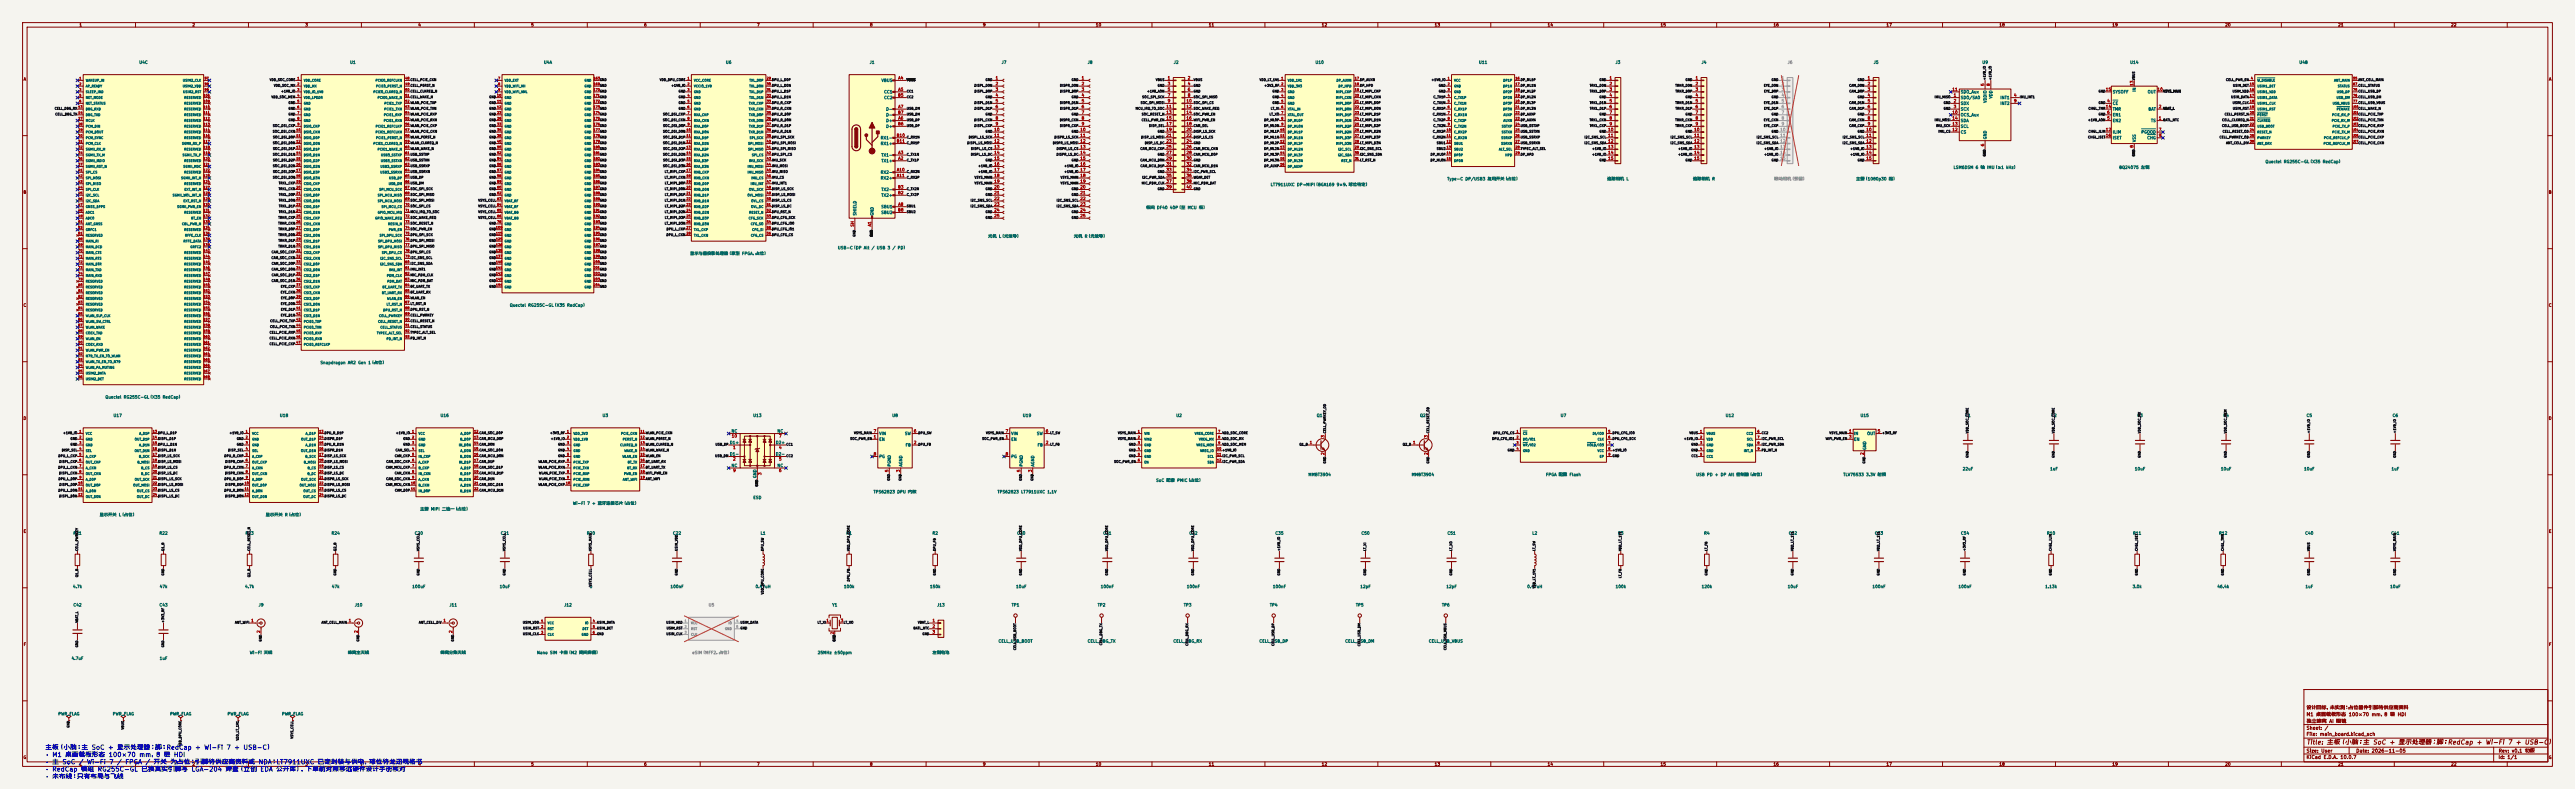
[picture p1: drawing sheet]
<svg xmlns="http://www.w3.org/2000/svg" width="1140mm" height="349mm" viewBox="0 0 1140 349" stroke-linecap="round" stroke-linejoin="round" font-family="sans-serif">
<defs><g id="words">
<text font-size="2" fill="#840000" x="1021" y="329.8">Title: 主板（小脑：主 SoC + 显示处理器；脚：RedCap + Wi-Fi 7 + USB-C）</text>
<g font-size="2" fill="#0000c2">
<text x="19.9" y="332.1">主板（小脑：主 SoC + 显示处理器；脚：RedCap + Wi-Fi 7 + USB-C）</text>
<text x="19.9" y="335.3">· M1 桌面载板形态 100×70 mm，8 层 HDI</text>
<text x="19.9" y="338.5">· 主 SoC / Wi-Fi 7 / FPGA / 开关 为占位：引脚待供应商资料或 NDA；LT7911UXC 已定封装与供电，球位待龙迅规格书</text>
<text x="19.9" y="341.8">· RedCap 模组 RG255C-GL 已换真实引脚与 LGA-204 焊盘（立创 EDA 公开库），下单前对照移远硬件设计手册核对</text>
<text x="19.9" y="345">· 未布线：只有布局与飞线</text>
</g>
<g font-size="1.5" fill="#840000">
<text x="1021" y="317.1">M1 桌面载板形态 100×70 mm，8 层 HDI</text>
<text x="1021" y="314.1">设计目标，未实测；占位器件引脚待供应商资料</text>
<text x="1021" y="323.1">Sheet: /</text>
<text x="1021" y="320.1">独立蜂窝 AI 眼镜</text>
<text x="1021" y="325.8">File: main_board.kicad_sch</text>
<text x="1021" y="333.2">Size: User</text>
<text x="1043" y="333.2">Date: 2026-11-05</text>
<text x="1106" y="333.2">Rev: v0.1 初版</text>
<text x="1021" y="336">KiCad E.D.A. 10.0.7</text>
<text x="1106" y="336">Id: 1/1</text>
</g>
<g font-size="1.3" fill="#840000">
<text x="35" y="12">1</text>
<text x="85" y="12">2</text>
<text x="135" y="12">3</text>
<text x="185" y="12">4</text>
<text x="235" y="12">5</text>
<text x="285" y="12">6</text>
<text x="335" y="12">7</text>
<text x="385" y="12">8</text>
<text x="435" y="12">9</text>
<text x="485" y="12">10</text>
<text x="535" y="12">11</text>
<text x="585" y="12">12</text>
<text x="635" y="12">13</text>
<text x="685" y="12">14</text>
<text x="735" y="12">15</text>
<text x="785" y="12">16</text>
<text x="835" y="12">17</text>
<text x="885" y="12">18</text>
<text x="935" y="12">19</text>
<text x="985" y="12">20</text>
<text x="1035" y="12">21</text>
<text x="1085" y="12">22</text>
<text x="10.3" y="36">A</text>
<text x="1128.3" y="36">A</text>
<text x="10.2" y="86">B</text>
<text x="1128.2" y="86">B</text>
<text x="10.2" y="136">C</text>
<text x="1128.2" y="136">C</text>
<text x="10.2" y="186">D</text>
<text x="1128.2" y="186">D</text>
<text x="10.3" y="236">E</text>
<text x="1128.3" y="236">E</text>
<text x="10.3" y="286">F</text>
<text x="1128.3" y="286">F</text>
<text x="10.2" y="336">G</text>
<text x="1128.2" y="336">G</text>
<text x="35" y="339">1</text>
<text x="85" y="339">2</text>
<text x="135" y="339">3</text>
<text x="185" y="339">4</text>
<text x="235" y="339">5</text>
<text x="285" y="339">6</text>
<text x="335" y="339">7</text>
<text x="385" y="339">8</text>
<text x="435" y="339">9</text>
<text x="485" y="339">10</text>
<text x="535" y="339">11</text>
<text x="585" y="339">12</text>
<text x="635" y="339">13</text>
<text x="685" y="339">14</text>
<text x="735" y="339">15</text>
<text x="785" y="339">16</text>
<text x="835" y="339">17</text>
<text x="885" y="339">18</text>
<text x="935" y="339">19</text>
<text x="985" y="339">20</text>
<text x="1035" y="339">21</text>
<text x="1085" y="339">22</text>
</g>
<g font-size="1.3" fill="#006464">
<text x="61.5" y="28.5">U4C</text>
<text x="154.8" y="28.5">U1</text>
<text x="240.6" y="28.5">U4A</text>
<text x="321.2" y="28.5">U6</text>
<text x="384.9" y="28.5">J1</text>
<text x="443.3" y="28.5">J7</text>
<text x="481.4" y="28.5">J8</text>
<text x="519.5" y="28.5">J2</text>
<text x="582.2" y="28.5">U10</text>
<text x="654.6" y="28.5">U11</text>
<text x="715.1" y="28.5">J3</text>
<text x="753.2" y="28.5">J4</text>
<text x="829.4" y="28.5">J5</text>
<text x="877.4" y="28.5">U9</text>
<text x="942.9" y="28.5">U14</text>
<text x="1017.8" y="28.5">U4B</text>
<text x="390.1" y="36.5">VBUS</text>
<text x="391.2" y="41.6">CC1</text>
<text x="867.9" y="41.6">SDO_Aux</text>
<text x="935.2" y="41.6">SYSOFF</text>
<text x="945.8" y="40.8" transform="rotate(-90 945.8 40.8)">IN</text>
<text x="950.7" y="41.6">OUT</text>
<text x="391.2" y="44.1">CC2</text>
<text x="867.9" y="44.1">SDO/SA0</text>
<text x="867.9" y="46.7">SDX</text>
<text x="879.8" y="45.7" transform="rotate(-90 879.8 45.7)">VDDIO</text>
<text x="882.3" y="43.7" transform="rotate(-90 882.3 43.7)">VDD</text>
<text x="885.4" y="44.1">INT1</text>
<text x="885.4" y="46.7">INT2</text>
<text x="935.2" y="46.7">CE</text>
<text x="392.2" y="49.2">D-</text>
<text x="392.2" y="51.8">D-</text>
<text x="867.9" y="49.2">SCX</text>
<text x="867.9" y="51.8">OCS_Aux</text>
<text x="935.2" y="51.8">EN1</text>
<text x="935.2" y="49.2">TMR</text>
<text x="951" y="49.2">BAT</text>
<text x="392.2" y="54.3">D+</text>
<text x="392.2" y="56.8">D+</text>
<text x="867.9" y="59.4">CS</text>
<text x="867.9" y="56.8">SCL</text>
<text x="867.9" y="54.3">SDA</text>
<text x="935.2" y="54.3">EN2</text>
<text x="935.2" y="59.4">ILIM</text>
<text x="947.8" y="59.4">PGOOD</text>
<text x="952.1" y="54.3">TS</text>
<text x="389.7" y="61.9">RX1-</text>
<text x="389.7" y="64.5">RX1+</text>
<text x="879.8" y="61.8" transform="rotate(-90 879.8 61.8)">GND</text>
<text x="935.2" y="61.9">ISET</text>
<text x="945.8" y="63" transform="rotate(-90 945.8 63)">VSS</text>
<text x="950.4" y="61.9">CHG</text>
<text x="390" y="69.5">TX1-</text>
<text x="389.7" y="77.2">RX2-</text>
<text x="390" y="72.1">TX1+</text>
<text x="864.7" y="75">LSM6DSM 6 轴 IMU（≥1 kHz）</text>
<text x="938.1" y="75">BQ24075 左侧</text>
<text x="1002.8" y="72.5">Quectel RG255C-GL（X35 RedCap）</text>
<text x="389.7" y="79.7">RX2+</text>
<text x="562.4" y="82.6">LT7911UXC DP→MIPI（BGA169 9×9，球位待定）</text>
<text x="640.6" y="80.1">Type-C DP/USB3 复用开关（占位）</text>
<text x="711.4" y="80.1">追踪相机 L</text>
<text x="749.4" y="80.1">追踪相机 R</text>
<text x="821.6" y="80.1">主摄（1080p30 起）</text>
<text x="390" y="87.3">TX2+</text>
<text x="390" y="84.8">TX2-</text>
<text x="379.4" y="95.5" transform="rotate(-90 379.4 95.5)">SHIELD</text>
<text x="387" y="95.5" transform="rotate(-90 387 95.5)">GND</text>
<text x="390" y="92.4">SBU1</text>
<text x="390" y="94.9">SBU2</text>
<text x="507.3" y="92.8">板间 DF40 40P（至 MCU 板）</text>
<text x="437.4" y="105.5">光机 L（光波导）</text>
<text x="475.3" y="105.5">光机 R（光波导）</text>
<text x="305.4" y="113.1">显示与重投影处理器（原型 FPGA，占位）</text>
<text x="370.8" y="110.6">USB-C（DP Alt / USB 3 / PD）</text>
<text x="225.6" y="136">Quectel RG255C-GL（X35 RedCap）</text>
<text x="141.7" y="161.4">Snapdragon AR2 Gen 1（占位）</text>
<text x="46.5" y="176.6">Quectel RG255C-GL（X35 RedCap）</text>
<text x="50.1" y="184.7">U17</text>
<text x="123.7" y="184.7">U18</text>
<text x="194.8" y="184.7">U16</text>
<text x="266.6" y="184.7">U3</text>
<text x="333.3" y="184.7">U13</text>
<text x="394.8" y="184.7">U8</text>
<text x="452.7" y="184.7">U19</text>
<text x="520.6" y="184.7">U2</text>
<text x="582.8" y="184.7">Q1</text>
<text x="628.5" y="184.7">Q2</text>
<text x="690.8" y="184.7">U7</text>
<text x="763.8" y="184.7">U12</text>
<text x="823.5" y="184.7">U15</text>
<text x="869.9" y="184.7">C1</text>
<text x="908" y="184.7">C2</text>
<text x="946.1" y="184.7">C3</text>
<text x="984.2" y="184.7">C4</text>
<text x="1021" y="184.7">C5</text>
<text x="1059.1" y="184.7">C6</text>
<text x="323.7" y="191.6">NC</text>
<text x="344" y="191.6">NC</text>
<text x="323" y="196.7">D1+</text>
<text x="343.3" y="196.7">D2+</text>
<text x="389.1" y="195.3">EN</text>
<text x="389.1" y="192.7">VIN</text>
<text x="400.5" y="192.7">SW</text>
<text x="400.8" y="197.8">FB</text>
<text x="447.5" y="195.3">EN</text>
<text x="447.5" y="192.7">VIN</text>
<text x="458.9" y="192.7">SW</text>
<text x="459.2" y="197.8">FB</text>
<text x="820.6" y="192.7">IN</text>
<text x="820.6" y="195.3">EN</text>
<text x="826.5" y="192.7">OUT</text>
<text x="323" y="201.8">D1-</text>
<text x="343.3" y="201.8">D2-</text>
<text x="389.1" y="202.9">PG</text>
<text x="447.5" y="202.9">PG</text>
<text x="826.5" y="199.2" transform="rotate(-90 826.5 199.2)">GND</text>
<text x="323.7" y="206.9">NC</text>
<text x="344" y="206.9">NC</text>
<text x="394.7" y="206.5" transform="rotate(-90 394.7 206.5)">PGND</text>
<text x="399.7" y="206.5" transform="rotate(-90 399.7 206.5)">AGND</text>
<text x="453.1" y="206.5" transform="rotate(-90 453.1 206.5)">PGND</text>
<text x="458.2" y="206.5" transform="rotate(-90 458.2 206.5)">AGND</text>
<text x="868.8" y="208.4">22uF</text>
<text x="907.5" y="208.4">1uF</text>
<text x="945" y="208.4">10uF</text>
<text x="983.1" y="208.4">10uF</text>
<text x="1019.9" y="208.4">10uF</text>
<text x="1058.6" y="208.4">1uF</text>
<text x="335.1" y="211.6" transform="rotate(-90 335.1 211.6)">GND</text>
<text x="511.7" y="213.4">SoC 配套 PMIC（占位）</text>
<text x="579.1" y="210.9">MMBT3904</text>
<text x="624.8" y="210.9">MMBT3904</text>
<text x="684.3" y="210.9">FPGA 配置 Flash</text>
<text x="750.8" y="210.9">USB PD + DP Alt 控制器（占位）</text>
<text x="815.9" y="210.9">TLV75533 3.3V 射频</text>
<text x="333.3" y="221.1">ESD</text>
<text x="386.6" y="218.5">TPS62823 DPU 内核</text>
<text x="441.4" y="218.5">TPS62823 LT7911UXC 1.1V</text>
<text x="185.9" y="226.1">主摄 MIPI 二选一（占位）</text>
<text x="253.5" y="223.6">Wi-Fi 7 + 蓝牙连接芯片（占位）</text>
<text x="44" y="228.7">显示开关 L（占位）</text>
<text x="117.5" y="228.7">显示开关 R（占位）</text>
<text x="32.3" y="236.8">R21</text>
<text x="70.4" y="236.8">R22</text>
<text x="108.5" y="236.8">R23</text>
<text x="146.6" y="236.8">R24</text>
<text x="183.4" y="236.8">C20</text>
<text x="221.5" y="236.8">C21</text>
<text x="259.6" y="236.8">R20</text>
<text x="297.7" y="236.8">C22</text>
<text x="336.6" y="236.8">L1</text>
<text x="374.6" y="236.8">R1</text>
<text x="412.7" y="236.8">R2</text>
<text x="450.1" y="236.8">C30</text>
<text x="488.2" y="236.8">C31</text>
<text x="526.3" y="236.8">C32</text>
<text x="564.4" y="236.8">C35</text>
<text x="602.5" y="236.8">C50</text>
<text x="640.6" y="236.8">C51</text>
<text x="678.2" y="236.8">L2</text>
<text x="716.2" y="236.8">R3</text>
<text x="754.3" y="236.8">R4</text>
<text x="791.8" y="236.8">C52</text>
<text x="829.9" y="236.8">C53</text>
<text x="868" y="236.8">C54</text>
<text x="906.1" y="236.8">R10</text>
<text x="944.2" y="236.8">R11</text>
<text x="982.3" y="236.8">R12</text>
<text x="1020.4" y="236.8">C40</text>
<text x="1058.5" y="236.8">C41</text>
<text x="32.1" y="260.4">4.7k</text>
<text x="70.5" y="260.4">47k</text>
<text x="108.3" y="260.4">4.7k</text>
<text x="146.7" y="260.4">47k</text>
<text x="182.4" y="260.4">100uF</text>
<text x="221.1" y="260.4">10uF</text>
<text x="260.9" y="260.4">0</text>
<text x="296.7" y="260.4">100nF</text>
<text x="334.3" y="260.4">0.47uH</text>
<text x="373.5" y="260.4">100k</text>
<text x="411.6" y="260.4">150k</text>
<text x="449.7" y="260.4">10uF</text>
<text x="487.2" y="260.4">100nF</text>
<text x="525.3" y="260.4">100nF</text>
<text x="563.4" y="260.4">100nF</text>
<text x="602.1" y="260.4">12pF</text>
<text x="640.2" y="260.4">12pF</text>
<text x="676" y="260.4">0.47uH</text>
<text x="715.1" y="260.4">100k</text>
<text x="753.2" y="260.4">120k</text>
<text x="791.3" y="260.4">10uF</text>
<text x="828.8" y="260.4">100nF</text>
<text x="866.9" y="260.4">100nF</text>
<text x="905.3" y="260.4">1.13k</text>
<text x="944" y="260.4">3.0k</text>
<text x="981.5" y="260.4">46.4k</text>
<text x="1020.5" y="260.4">1uF</text>
<text x="1058" y="260.4">10uF</text>
<text x="32.3" y="268.6">C42</text>
<text x="70.4" y="268.6">C43</text>
<text x="114.4" y="268.6">J9</text>
<text x="156.9" y="268.6">J10</text>
<text x="198.8" y="268.6">J11</text>
<text x="249.6" y="268.6">J12</text>
<text x="368.3" y="268.6">Y1</text>
<text x="414.7" y="268.6">J13</text>
<text x="447.7" y="268.6">TP1</text>
<text x="485.8" y="268.6">TP2</text>
<text x="523.9" y="268.6">TP3</text>
<text x="562" y="268.6">TP4</text>
<text x="600.1" y="268.6">TP5</text>
<text x="638.2" y="268.6">TP6</text>
<text x="441.9" y="284.6">CELL_USB_BOOT</text>
<text x="481.4" y="284.6">CELL_DBG_TX</text>
<text x="519.3" y="284.6">CELL_DBG_RX</text>
<text x="557.4" y="284.6">CELL_USB_DP</text>
<text x="595.4" y="284.6">CELL_USB_DM</text>
<text x="632.4" y="284.6">CELL_USB_VBUS</text>
<text x="31.5" y="292.2">4.7uF</text>
<text x="70.5" y="292.2">1uF</text>
<text x="110.4" y="289.6">Wi-Fi 天线</text>
<text x="153.9" y="289.6">蜂窝主天线</text>
<text x="194.9" y="289.6">蜂窝分集天线</text>
<text x="237.6" y="289.6">Nano SIM 卡座（M2 期间保留）</text>
<text x="361.9" y="289.6">25MHz ±50ppm</text>
<text x="412.7" y="289.6">左侧电池</text>
<text x="25.6" y="316.7">PWR_FLAG</text>
<text x="49.8" y="316.7">PWR_FLAG</text>
<text x="75.2" y="316.7">PWR_FLAG</text>
<text x="100.6" y="316.7">PWR_FLAG</text>
<text x="124.7" y="316.7">PWR_FLAG</text>
</g>
<g font-size="1.3" fill="#939391">
<text x="791.3" y="28.5">J6</text>
<text x="785.4" y="80.1">眼动相机（预留）</text>
<text x="313.6" y="268.6">U5</text>
<text x="306.4" y="289.6">eSIM（MFF2，占位）</text>
</g>
<g font-size="1.3" fill="#a90000">
<text x="397.5" y="35.4">A4</text>
<text x="440.6" y="35.4">1</text>
<text x="478.7" y="35.4">1</text>
<text x="516.8" y="35.4">1</text>
<text x="525.7" y="35.4">2</text>
<text x="712.4" y="35.4">1</text>
<text x="750.5" y="35.4">1</text>
<text x="826.7" y="35.4">1</text>
<text x="397.5" y="40.5">A5</text>
<text x="440.6" y="38">2</text>
<text x="440.6" y="40.5">3</text>
<text x="478.7" y="38">2</text>
<text x="478.7" y="40.5">3</text>
<text x="516.8" y="38">3</text>
<text x="516.8" y="40.5">5</text>
<text x="525.7" y="38">4</text>
<text x="525.7" y="40.5">6</text>
<text x="712.4" y="38">2</text>
<text x="712.4" y="40.5">3</text>
<text x="750.5" y="38">2</text>
<text x="750.5" y="40.5">3</text>
<text x="826.7" y="38">2</text>
<text x="826.7" y="40.5">3</text>
<text x="864.2" y="40.5">11</text>
<text x="878.7" y="38.2" transform="rotate(-90 878.7 38.2)">5</text>
<text x="881.2" y="38.2" transform="rotate(-90 881.2 38.2)">8</text>
<text x="932.1" y="40.5">15</text>
<text x="944.7" y="38.2" transform="rotate(-90 944.7 38.2)">13</text>
<text x="955" y="40.5">10</text>
<text x="397.4" y="43">B5</text>
<text x="440.6" y="43">4</text>
<text x="440.6" y="45.6">5</text>
<text x="478.7" y="43">4</text>
<text x="478.7" y="45.6">5</text>
<text x="516.8" y="43">7</text>
<text x="516.8" y="45.6">9</text>
<text x="525.1" y="45.6">10</text>
<text x="525.7" y="43">8</text>
<text x="712.4" y="43">4</text>
<text x="712.4" y="45.6">5</text>
<text x="750.5" y="43">4</text>
<text x="750.5" y="45.6">5</text>
<text x="826.7" y="43">4</text>
<text x="826.7" y="45.6">5</text>
<text x="864.8" y="43">1</text>
<text x="864.8" y="45.6">2</text>
<text x="891.4" y="43">4</text>
<text x="891.4" y="45.6">9</text>
<text x="932.7" y="45.6">4</text>
<text x="397.4" y="50.7">B7</text>
<text x="397.5" y="53.2">A6</text>
<text x="397.5" y="48.1">A7</text>
<text x="440.6" y="48.1">6</text>
<text x="440.6" y="50.7">7</text>
<text x="440.6" y="53.2">8</text>
<text x="478.7" y="48.1">6</text>
<text x="478.7" y="50.7">7</text>
<text x="478.7" y="53.2">8</text>
<text x="516.2" y="48.1">11</text>
<text x="516.2" y="50.7">13</text>
<text x="516.2" y="53.2">15</text>
<text x="525.1" y="48.1">12</text>
<text x="525.1" y="50.7">14</text>
<text x="525.1" y="53.2">16</text>
<text x="712.4" y="48.1">6</text>
<text x="712.4" y="50.7">7</text>
<text x="712.4" y="53.2">8</text>
<text x="750.5" y="48.1">6</text>
<text x="750.5" y="50.7">7</text>
<text x="750.5" y="53.2">8</text>
<text x="826.7" y="48.1">6</text>
<text x="826.7" y="50.7">7</text>
<text x="826.7" y="53.2">8</text>
<text x="864.2" y="50.7">10</text>
<text x="864.2" y="53.2">14</text>
<text x="864.8" y="48.1">3</text>
<text x="932.1" y="48.1">14</text>
<text x="932.7" y="53.2">5</text>
<text x="932.7" y="50.7">6</text>
<text x="955.6" y="53.2">1</text>
<text x="955.6" y="48.1">2</text>
<text x="397.4" y="55.7">B6</text>
<text x="440" y="58.3">10</text>
<text x="440.6" y="55.7">9</text>
<text x="478.1" y="58.3">10</text>
<text x="478.7" y="55.7">9</text>
<text x="516.2" y="55.7">17</text>
<text x="516.2" y="58.3">19</text>
<text x="525.1" y="55.7">18</text>
<text x="525.1" y="58.3">20</text>
<text x="711.8" y="58.3">10</text>
<text x="712.4" y="55.7">9</text>
<text x="749.9" y="58.3">10</text>
<text x="750.5" y="55.7">9</text>
<text x="826.1" y="58.3">10</text>
<text x="826.7" y="55.7">9</text>
<text x="864.2" y="58.3">12</text>
<text x="864.2" y="55.7">13</text>
<text x="932.1" y="58.3">12</text>
<text x="955.6" y="58.3">7</text>
<text x="396.8" y="60.8">B10</text>
<text x="396.8" y="63.4">B11</text>
<text x="440" y="60.8">11</text>
<text x="440" y="63.4">12</text>
<text x="440" y="65.9">13</text>
<text x="478.1" y="60.8">11</text>
<text x="478.1" y="63.4">12</text>
<text x="478.1" y="65.9">13</text>
<text x="516.2" y="60.8">21</text>
<text x="516.2" y="63.4">23</text>
<text x="516.2" y="65.9">25</text>
<text x="525.1" y="60.8">22</text>
<text x="525.1" y="63.4">24</text>
<text x="525.1" y="65.9">26</text>
<text x="711.8" y="60.8">11</text>
<text x="711.8" y="63.4">12</text>
<text x="711.8" y="65.9">13</text>
<text x="749.9" y="60.8">11</text>
<text x="749.9" y="63.4">12</text>
<text x="749.9" y="65.9">13</text>
<text x="826.1" y="60.8">11</text>
<text x="826.1" y="63.4">12</text>
<text x="826.1" y="65.9">13</text>
<text x="878.7" y="64.9" transform="rotate(-90 878.7 64.9)">6</text>
<text x="932.1" y="60.8">16</text>
<text x="944.7" y="65.5" transform="rotate(-90 944.7 65.5)">8</text>
<text x="955.6" y="60.8">9</text>
<text x="397.5" y="71">A2</text>
<text x="397.5" y="68.4">A3</text>
<text x="440" y="68.4">14</text>
<text x="440" y="71">15</text>
<text x="478.1" y="68.4">14</text>
<text x="478.1" y="71">15</text>
<text x="516.2" y="68.4">27</text>
<text x="516.2" y="71">29</text>
<text x="525.1" y="68.4">28</text>
<text x="525.1" y="71">30</text>
<text x="711.8" y="68.4">14</text>
<text x="711.8" y="71">15</text>
<text x="749.9" y="68.4">14</text>
<text x="749.9" y="71">15</text>
<text x="826.1" y="68.4">14</text>
<text x="826.1" y="71">15</text>
<text x="396.9" y="76.1">A10</text>
<text x="440" y="73.5">16</text>
<text x="440" y="76.1">17</text>
<text x="478.1" y="73.5">16</text>
<text x="478.1" y="76.1">17</text>
<text x="516.2" y="73.5">31</text>
<text x="516.2" y="76.1">33</text>
<text x="525.1" y="73.5">32</text>
<text x="525.1" y="76.1">34</text>
<text x="396.9" y="78.6">A11</text>
<text x="397.4" y="83.7">B3</text>
<text x="440" y="78.6">18</text>
<text x="440" y="81.1">19</text>
<text x="440" y="83.7">20</text>
<text x="478.1" y="78.6">18</text>
<text x="478.1" y="81.1">19</text>
<text x="478.1" y="83.7">20</text>
<text x="516.2" y="78.6">35</text>
<text x="516.2" y="81.1">37</text>
<text x="516.2" y="83.7">39</text>
<text x="525.1" y="78.6">36</text>
<text x="525.1" y="81.1">38</text>
<text x="525.1" y="83.7">40</text>
<text x="397.4" y="86.2">B2</text>
<text x="440" y="86.2">21</text>
<text x="440" y="88.8">22</text>
<text x="478.1" y="86.2">21</text>
<text x="478.1" y="88.8">22</text>
<text x="397.4" y="93.8">B8</text>
<text x="397.5" y="91.3">A8</text>
<text x="440" y="91.3">23</text>
<text x="440" y="93.8">24</text>
<text x="478.1" y="91.3">23</text>
<text x="478.1" y="93.8">24</text>
<text x="378.3" y="100.5" transform="rotate(-90 378.3 100.5)">SH</text>
<text x="385.9" y="100.3" transform="rotate(-90 385.9 100.3)">A1</text>
<text x="440" y="96.4">25</text>
<text x="478.1" y="96.4">25</text>
<text x="386.6" y="191.6">7</text>
<text x="404.4" y="191.6">6</text>
<text x="445" y="191.6">7</text>
<text x="462.8" y="191.6">6</text>
<text x="818.4" y="191.6">1</text>
<text x="831.1" y="191.6">5</text>
<text x="323.8" y="193.8">10</text>
<text x="344.7" y="193.8">7</text>
<text x="386.6" y="194.2">1</text>
<text x="404.4" y="196.7">2</text>
<text x="445" y="194.2">1</text>
<text x="462.8" y="196.7">2</text>
<text x="579.7" y="196.7">1</text>
<text x="586.6" y="193.8" transform="rotate(-90 586.6 193.8)">3</text>
<text x="625.4" y="196.7">1</text>
<text x="632.3" y="193.8" transform="rotate(-90 632.3 193.8)">3</text>
<text x="818.4" y="194.2">3</text>
<text x="324.4" y="198.9">1</text>
<text x="324.4" y="204">2</text>
<text x="344.7" y="198.9">4</text>
<text x="344.7" y="204">5</text>
<text x="386.6" y="201.8">8</text>
<text x="445" y="201.8">8</text>
<text x="586.6" y="201.4" transform="rotate(-90 586.6 201.4)">2</text>
<text x="632.3" y="201.4" transform="rotate(-90 632.3 201.4)">2</text>
<text x="825.4" y="201.4" transform="rotate(-90 825.4 201.4)">2</text>
<text x="324.4" y="209.1">9</text>
<text x="344.7" y="209.1">6</text>
<text x="393.6" y="209" transform="rotate(-90 393.6 209)">5</text>
<text x="398.6" y="209" transform="rotate(-90 398.6 209)">3</text>
<text x="452" y="209" transform="rotate(-90 452 209)">5</text>
<text x="457.1" y="209" transform="rotate(-90 457.1 209)">3</text>
<text x="337.3" y="210.3" transform="rotate(-90 337.3 210.3)">3</text>
<text x="111" y="275.5">1</text>
<text x="154.2" y="275.5">1</text>
<text x="196.1" y="275.5">1</text>
<text x="365.7" y="275.5">1</text>
<text x="372" y="275.5">3</text>
<text x="412.7" y="275.5">1</text>
<text x="115.4" y="280.1" transform="rotate(-90 115.4 280.1)">2</text>
<text x="158.6" y="280.1" transform="rotate(-90 158.6 280.1)">2</text>
<text x="200.5" y="280.1" transform="rotate(-90 200.5 280.1)">2</text>
<text x="369.4" y="280.8" transform="rotate(-90 369.4 280.8)">2</text>
<text x="412.7" y="278">2</text>
<text x="412.7" y="280.5">3</text>
</g>
<g font-size="1.3" fill="#a5a4a2">
<text x="788.6" y="35.4">1</text>
<text x="788.6" y="38">2</text>
<text x="788.6" y="40.5">3</text>
<text x="788.6" y="43">4</text>
<text x="788.6" y="45.6">5</text>
<text x="788.6" y="48.1">6</text>
<text x="788.6" y="50.7">7</text>
<text x="788.6" y="53.2">8</text>
<text x="788" y="58.3">10</text>
<text x="788.6" y="55.7">9</text>
<text x="788" y="60.8">11</text>
<text x="788" y="63.4">12</text>
<text x="788" y="65.9">13</text>
<text x="788" y="68.4">14</text>
<text x="788" y="71">15</text>
</g>
<g font-size="1" fill="#a90000">
<text x="35" y="35.4">1</text>
<text x="90.4" y="35.4">97</text>
<text x="131.5" y="35.4">1</text>
<text x="179.3" y="35.4">48</text>
<text x="220.4" y="35.4">7</text>
<text x="262.6" y="35.4">163</text>
<text x="304.2" y="35.4">1</text>
<text x="339.3" y="35.4">29</text>
<text x="567.1" y="35.4">1</text>
<text x="599.7" y="35.4">17</text>
<text x="640.8" y="35.4">1</text>
<text x="670.8" y="35.4">16</text>
<text x="996.4" y="35.4">4</text>
<text x="1041.6" y="35.4">55</text>
<text x="35" y="37.9">2</text>
<text x="35" y="40.5">3</text>
<text x="90.4" y="37.9">98</text>
<text x="90.4" y="40.5">99</text>
<text x="131.5" y="37.9">2</text>
<text x="131.5" y="40.5">3</text>
<text x="179.3" y="37.9">49</text>
<text x="179.3" y="40.5">50</text>
<text x="220.4" y="37.9">8</text>
<text x="220.4" y="40.5">9</text>
<text x="262.6" y="37.9">169</text>
<text x="262.6" y="40.5">170</text>
<text x="304.2" y="37.9">2</text>
<text x="304.2" y="40.5">3</text>
<text x="339.3" y="37.9">30</text>
<text x="339.3" y="40.5">31</text>
<text x="567.1" y="37.9">2</text>
<text x="567.1" y="40.5">3</text>
<text x="599.7" y="37.9">18</text>
<text x="599.7" y="40.5">19</text>
<text x="640.8" y="37.9">2</text>
<text x="640.8" y="40.5">3</text>
<text x="670.8" y="37.9">17</text>
<text x="670.8" y="40.5">18</text>
<text x="995.9" y="37.9">15</text>
<text x="995.9" y="40.5">16</text>
<text x="1041.6" y="37.9">67</text>
<text x="1041.6" y="40.5">75</text>
<text x="35" y="43">5</text>
<text x="35" y="45.5">6</text>
<text x="89.9" y="43">106</text>
<text x="89.9" y="45.5">108</text>
<text x="131.5" y="43">4</text>
<text x="131.5" y="45.5">5</text>
<text x="179.3" y="43">51</text>
<text x="179.3" y="45.5">52</text>
<text x="219.9" y="43">10</text>
<text x="219.9" y="45.5">11</text>
<text x="262.6" y="43">171</text>
<text x="262.6" y="45.5">172</text>
<text x="304.2" y="43">4</text>
<text x="304.2" y="45.5">5</text>
<text x="339.3" y="43">32</text>
<text x="339.3" y="45.5">33</text>
<text x="567.1" y="43">4</text>
<text x="567.1" y="45.5">5</text>
<text x="599.7" y="43">20</text>
<text x="599.7" y="45.5">21</text>
<text x="640.8" y="43">4</text>
<text x="640.8" y="45.5">5</text>
<text x="670.8" y="43">19</text>
<text x="670.8" y="45.5">20</text>
<text x="995.9" y="43">17</text>
<text x="995.9" y="45.5">18</text>
<text x="1041.6" y="43">76</text>
<text x="1041.6" y="45.5">77</text>
<text x="34.5" y="48.1">13</text>
<text x="34.5" y="50.6">14</text>
<text x="34.5" y="53.2">27</text>
<text x="89.9" y="48.1">110</text>
<text x="89.9" y="50.6">111</text>
<text x="89.9" y="53.2">112</text>
<text x="131.5" y="48.1">6</text>
<text x="131.5" y="50.6">7</text>
<text x="131.5" y="53.2">8</text>
<text x="179.3" y="48.1">53</text>
<text x="179.3" y="50.6">54</text>
<text x="179.3" y="53.2">55</text>
<text x="219.9" y="48.1">12</text>
<text x="219.9" y="50.6">23</text>
<text x="219.9" y="53.2">26</text>
<text x="262.6" y="48.1">173</text>
<text x="262.6" y="50.6">174</text>
<text x="262.6" y="53.2">175</text>
<text x="304.2" y="48.1">6</text>
<text x="304.2" y="50.6">7</text>
<text x="304.2" y="53.2">8</text>
<text x="339.3" y="48.1">34</text>
<text x="339.3" y="50.6">35</text>
<text x="339.3" y="53.2">36</text>
<text x="567.1" y="48.1">6</text>
<text x="567.1" y="50.6">7</text>
<text x="567.1" y="53.2">8</text>
<text x="599.7" y="48.1">22</text>
<text x="599.7" y="50.6">23</text>
<text x="599.7" y="53.2">24</text>
<text x="640.8" y="48.1">6</text>
<text x="640.8" y="50.6">7</text>
<text x="640.8" y="53.2">8</text>
<text x="670.8" y="48.1">21</text>
<text x="670.8" y="50.6">22</text>
<text x="670.8" y="53.2">23</text>
<text x="995.9" y="48.1">19</text>
<text x="995.9" y="50.6">20</text>
<text x="995.9" y="53.2">21</text>
<text x="1041.1" y="48.1">100</text>
<text x="1041.1" y="50.6">101</text>
<text x="1041.1" y="53.2">102</text>
<text x="34.5" y="55.7">28</text>
<text x="34.5" y="58.2">29</text>
<text x="89.9" y="55.7">113</text>
<text x="89.9" y="58.2">114</text>
<text x="131" y="58.2">10</text>
<text x="131.5" y="55.7">9</text>
<text x="179.3" y="55.7">56</text>
<text x="179.3" y="58.2">57</text>
<text x="219.9" y="55.7">33</text>
<text x="219.9" y="58.2">35</text>
<text x="262.6" y="55.7">176</text>
<text x="262.6" y="58.2">177</text>
<text x="303.7" y="58.2">10</text>
<text x="304.2" y="55.7">9</text>
<text x="339.3" y="55.7">37</text>
<text x="339.3" y="58.2">38</text>
<text x="566.6" y="58.2">10</text>
<text x="567.1" y="55.7">9</text>
<text x="599.7" y="55.7">25</text>
<text x="599.7" y="58.2">26</text>
<text x="640.3" y="58.2">10</text>
<text x="640.8" y="55.7">9</text>
<text x="670.8" y="55.7">24</text>
<text x="670.8" y="58.2">25</text>
<text x="995.9" y="55.7">22</text>
<text x="995.9" y="58.2">24</text>
<text x="1041.1" y="55.7">103</text>
<text x="1041.1" y="58.2">104</text>
<text x="34.5" y="60.8">30</text>
<text x="34.5" y="63.3">31</text>
<text x="34.5" y="65.9">32</text>
<text x="89.9" y="60.8">116</text>
<text x="89.9" y="63.3">117</text>
<text x="89.9" y="65.9">118</text>
<text x="131" y="60.8">11</text>
<text x="131" y="63.3">12</text>
<text x="131" y="65.9">13</text>
<text x="179.3" y="60.8">58</text>
<text x="179.3" y="63.3">59</text>
<text x="179.3" y="65.9">60</text>
<text x="219.9" y="60.8">38</text>
<text x="219.9" y="63.3">40</text>
<text x="219.9" y="65.9">50</text>
<text x="262.6" y="60.8">178</text>
<text x="262.6" y="63.3">179</text>
<text x="262.6" y="65.9">180</text>
<text x="303.7" y="60.8">11</text>
<text x="303.7" y="63.3">12</text>
<text x="303.7" y="65.9">13</text>
<text x="339.3" y="60.8">39</text>
<text x="339.3" y="63.3">40</text>
<text x="339.3" y="65.9">41</text>
<text x="566.6" y="60.8">11</text>
<text x="566.6" y="63.3">12</text>
<text x="566.6" y="65.9">13</text>
<text x="599.7" y="60.8">27</text>
<text x="599.7" y="63.3">28</text>
<text x="599.7" y="65.9">29</text>
<text x="640.3" y="60.8">11</text>
<text x="640.3" y="63.3">12</text>
<text x="640.3" y="65.9">13</text>
<text x="670.8" y="60.8">26</text>
<text x="670.8" y="63.3">27</text>
<text x="670.8" y="65.9">28</text>
<text x="995.9" y="60.8">25</text>
<text x="995.9" y="63.3">39</text>
<text x="1041.1" y="60.8">105</text>
<text x="1041.1" y="63.3">107</text>
<text x="34.5" y="68.4">34</text>
<text x="34.5" y="70.9">36</text>
<text x="89.9" y="68.4">119</text>
<text x="89.9" y="70.9">120</text>
<text x="131" y="68.4">14</text>
<text x="131" y="70.9">15</text>
<text x="179.3" y="68.4">61</text>
<text x="179.3" y="70.9">62</text>
<text x="219.9" y="68.4">52</text>
<text x="219.9" y="70.9">54</text>
<text x="262.6" y="68.4">181</text>
<text x="262.6" y="70.9">182</text>
<text x="303.7" y="68.4">14</text>
<text x="303.7" y="70.9">15</text>
<text x="339.3" y="68.4">42</text>
<text x="339.3" y="70.9">43</text>
<text x="566.6" y="68.4">14</text>
<text x="566.6" y="70.9">15</text>
<text x="599.7" y="68.4">30</text>
<text x="599.7" y="70.9">31</text>
<text x="640.3" y="68.4">14</text>
<text x="640.3" y="70.9">15</text>
<text x="670.8" y="68.4">29</text>
<text x="34.5" y="73.5">37</text>
<text x="34.5" y="76">41</text>
<text x="89.9" y="73.5">121</text>
<text x="89.9" y="76">122</text>
<text x="131" y="73.5">16</text>
<text x="131" y="76">17</text>
<text x="179.3" y="73.5">63</text>
<text x="179.3" y="76">64</text>
<text x="219.9" y="73.5">56</text>
<text x="219.9" y="76">57</text>
<text x="262.6" y="73.5">183</text>
<text x="262.6" y="76">184</text>
<text x="303.7" y="73.5">16</text>
<text x="303.7" y="76">17</text>
<text x="339.3" y="73.5">44</text>
<text x="339.3" y="76">45</text>
<text x="566.6" y="73.5">16</text>
<text x="34.5" y="78.6">42</text>
<text x="34.5" y="81.1">43</text>
<text x="34.5" y="83.6">44</text>
<text x="89.9" y="78.6">123</text>
<text x="89.9" y="81.1">124</text>
<text x="89.9" y="83.6">127</text>
<text x="131" y="78.6">18</text>
<text x="131" y="81.1">19</text>
<text x="131" y="83.6">20</text>
<text x="179.3" y="78.6">65</text>
<text x="179.3" y="81.1">66</text>
<text x="179.3" y="83.6">67</text>
<text x="219.9" y="78.6">58</text>
<text x="219.9" y="81.1">59</text>
<text x="219.9" y="83.6">60</text>
<text x="262.6" y="78.6">185</text>
<text x="262.6" y="81.1">186</text>
<text x="262.6" y="83.6">187</text>
<text x="303.7" y="78.6">18</text>
<text x="303.7" y="81.1">19</text>
<text x="303.7" y="83.6">20</text>
<text x="339.3" y="78.6">46</text>
<text x="339.3" y="81.1">47</text>
<text x="339.3" y="83.6">48</text>
<text x="34.5" y="86.2">45</text>
<text x="34.5" y="88.7">46</text>
<text x="89.9" y="86.2">128</text>
<text x="89.9" y="88.7">129</text>
<text x="131" y="86.2">21</text>
<text x="131" y="88.7">22</text>
<text x="179.3" y="86.2">68</text>
<text x="179.3" y="88.7">69</text>
<text x="219.9" y="86.2">62</text>
<text x="219.9" y="88.7">63</text>
<text x="262.6" y="86.2">188</text>
<text x="262.6" y="88.7">189</text>
<text x="303.7" y="86.2">21</text>
<text x="303.7" y="88.7">22</text>
<text x="339.3" y="86.2">49</text>
<text x="339.3" y="88.7">50</text>
<text x="34.5" y="91.3">47</text>
<text x="34.5" y="93.8">48</text>
<text x="89.9" y="91.3">130</text>
<text x="89.9" y="93.8">131</text>
<text x="131" y="91.3">23</text>
<text x="131" y="93.8">24</text>
<text x="179.3" y="91.3">70</text>
<text x="179.3" y="93.8">71</text>
<text x="219.9" y="91.3">64</text>
<text x="219.9" y="93.8">65</text>
<text x="262.6" y="91.3">190</text>
<text x="262.6" y="93.8">191</text>
<text x="303.7" y="91.3">23</text>
<text x="303.7" y="93.8">24</text>
<text x="339.3" y="91.3">51</text>
<text x="339.3" y="93.8">52</text>
<text x="34.5" y="96.3">49</text>
<text x="34.5" y="98.9">51</text>
<text x="34.5" y="101.4">53</text>
<text x="89.9" y="96.3">132</text>
<text x="89.9" y="98.9">133</text>
<text x="89.9" y="101.4">134</text>
<text x="131" y="96.3">25</text>
<text x="131" y="98.9">26</text>
<text x="131" y="101.4">27</text>
<text x="179.3" y="96.3">72</text>
<text x="179.3" y="98.9">73</text>
<text x="179.3" y="101.4">74</text>
<text x="219.5" y="101.4">109</text>
<text x="219.9" y="96.3">66</text>
<text x="219.9" y="98.9">78</text>
<text x="262.6" y="96.3">192</text>
<text x="262.6" y="98.9">193</text>
<text x="262.6" y="101.4">194</text>
<text x="303.7" y="96.3">25</text>
<text x="303.7" y="98.9">26</text>
<text x="303.7" y="101.4">27</text>
<text x="339.3" y="96.3">53</text>
<text x="339.3" y="98.9">54</text>
<text x="339.3" y="101.4">55</text>
<text x="34.5" y="104">61</text>
<text x="34.5" y="106.5">68</text>
<text x="89.9" y="104">136</text>
<text x="89.9" y="106.5">138</text>
<text x="131" y="104">28</text>
<text x="131" y="106.5">29</text>
<text x="179.3" y="104">75</text>
<text x="179.3" y="106.5">76</text>
<text x="219.5" y="104">115</text>
<text x="219.5" y="106.5">125</text>
<text x="262.6" y="104">195</text>
<text x="262.6" y="106.5">196</text>
<text x="303.7" y="104">28</text>
<text x="339.3" y="104">56</text>
<text x="34.5" y="109">69</text>
<text x="34.5" y="111.6">70</text>
<text x="89.9" y="109">139</text>
<text x="89.9" y="111.6">142</text>
<text x="131" y="109">30</text>
<text x="131" y="111.6">31</text>
<text x="179.3" y="109">77</text>
<text x="179.3" y="111.6">78</text>
<text x="219.5" y="109">126</text>
<text x="219.5" y="111.6">135</text>
<text x="262.6" y="109">197</text>
<text x="262.6" y="111.6">198</text>
<text x="34.5" y="114.1">71</text>
<text x="34.5" y="116.7">72</text>
<text x="34.5" y="119.2">73</text>
<text x="89.9" y="114.1">144</text>
<text x="89.9" y="116.7">145</text>
<text x="89.9" y="119.2">146</text>
<text x="131" y="114.1">32</text>
<text x="131" y="116.7">33</text>
<text x="131" y="119.2">34</text>
<text x="179.3" y="114.1">79</text>
<text x="179.3" y="116.7">80</text>
<text x="179.3" y="119.2">81</text>
<text x="219.5" y="114.1">137</text>
<text x="219.5" y="116.7">140</text>
<text x="219.5" y="119.2">141</text>
<text x="262.6" y="114.1">199</text>
<text x="262.6" y="116.7">200</text>
<text x="262.6" y="119.2">201</text>
<text x="34.5" y="121.7">74</text>
<text x="34.5" y="124.3">79</text>
<text x="89.9" y="121.7">147</text>
<text x="89.9" y="124.3">148</text>
<text x="131" y="121.7">35</text>
<text x="131" y="124.3">36</text>
<text x="179.3" y="121.7">82</text>
<text x="179.3" y="124.3">83</text>
<text x="219.5" y="121.7">143</text>
<text x="219.5" y="124.3">149</text>
<text x="262.6" y="121.7">202</text>
<text x="262.6" y="124.3">203</text>
<text x="34.5" y="126.8">80</text>
<text x="34.5" y="129.4">81</text>
<text x="34.5" y="131.9">82</text>
<text x="89.9" y="126.8">150</text>
<text x="89.9" y="129.4">152</text>
<text x="89.9" y="131.9">153</text>
<text x="131" y="126.8">37</text>
<text x="131" y="129.4">38</text>
<text x="131" y="131.9">39</text>
<text x="179.3" y="126.8">84</text>
<text x="179.3" y="129.4">85</text>
<text x="179.3" y="131.9">86</text>
<text x="219.5" y="126.8">151</text>
<text x="262.6" y="126.8">204</text>
<text x="34.5" y="134.4">83</text>
<text x="34.5" y="137">84</text>
<text x="89.9" y="134.4">154</text>
<text x="89.9" y="137">155</text>
<text x="131" y="134.4">40</text>
<text x="131" y="137">41</text>
<text x="179.3" y="134.4">87</text>
<text x="179.3" y="137">88</text>
<text x="34.5" y="139.5">85</text>
<text x="34.5" y="142.1">86</text>
<text x="89.9" y="139.5">156</text>
<text x="89.9" y="142.1">157</text>
<text x="131" y="139.5">42</text>
<text x="131" y="142.1">43</text>
<text x="179.3" y="139.5">89</text>
<text x="179.3" y="142.1">90</text>
<text x="34.5" y="144.6">87</text>
<text x="34.5" y="147.1">88</text>
<text x="34.5" y="149.7">89</text>
<text x="89.9" y="144.6">158</text>
<text x="89.9" y="147.1">159</text>
<text x="89.9" y="149.7">160</text>
<text x="131" y="144.6">44</text>
<text x="131" y="147.1">45</text>
<text x="131" y="149.7">46</text>
<text x="179.3" y="144.6">91</text>
<text x="179.3" y="147.1">92</text>
<text x="179.3" y="149.7">93</text>
<text x="34.5" y="152.2">90</text>
<text x="34.5" y="154.8">91</text>
<text x="89.9" y="152.2">161</text>
<text x="89.9" y="154.8">162</text>
<text x="131" y="152.2">47</text>
<text x="34.5" y="157.3">92</text>
<text x="34.5" y="159.8">93</text>
<text x="89.9" y="157.3">164</text>
<text x="89.9" y="159.8">165</text>
<text x="34.5" y="162.4">94</text>
<text x="34.5" y="164.9">95</text>
<text x="34.5" y="167.5">96</text>
<text x="89.9" y="162.4">166</text>
<text x="89.9" y="164.9">167</text>
<text x="89.9" y="167.5">168</text>
<text x="35" y="191.6">1</text>
<text x="67.5" y="191.6">13</text>
<text x="108.6" y="191.6">1</text>
<text x="141.2" y="191.6">13</text>
<text x="182.3" y="191.6">1</text>
<text x="209.8" y="191.6">12</text>
<text x="250.9" y="191.6">1</text>
<text x="283.4" y="191.6">11</text>
<text x="503.6" y="191.6">1</text>
<text x="539.2" y="191.6">7</text>
<text x="671.3" y="191.6">1</text>
<text x="711.9" y="191.6">5</text>
<text x="752.5" y="191.6">1</text>
<text x="777.9" y="191.6">6</text>
<text x="35" y="194.1">2</text>
<text x="35" y="196.7">3</text>
<text x="67.5" y="194.1">14</text>
<text x="67.5" y="196.7">15</text>
<text x="108.6" y="194.1">2</text>
<text x="108.6" y="196.7">3</text>
<text x="141.2" y="194.1">14</text>
<text x="141.2" y="196.7">15</text>
<text x="182.3" y="194.1">2</text>
<text x="182.3" y="196.7">3</text>
<text x="209.8" y="194.1">13</text>
<text x="209.8" y="196.7">14</text>
<text x="250.9" y="194.1">2</text>
<text x="250.9" y="196.7">3</text>
<text x="283.4" y="194.1">12</text>
<text x="283.4" y="196.7">13</text>
<text x="503.6" y="194.1">2</text>
<text x="503.6" y="196.7">3</text>
<text x="539.2" y="194.1">8</text>
<text x="539.2" y="196.7">9</text>
<text x="671.3" y="194.1">2</text>
<text x="671.3" y="196.7">3</text>
<text x="711.9" y="194.1">6</text>
<text x="711.9" y="196.7">7</text>
<text x="752.5" y="194.1">2</text>
<text x="752.5" y="196.7">3</text>
<text x="777.9" y="194.1">7</text>
<text x="777.9" y="196.7">8</text>
<text x="35" y="199.2">4</text>
<text x="35" y="201.8">5</text>
<text x="67.5" y="199.2">16</text>
<text x="67.5" y="201.8">17</text>
<text x="108.6" y="199.2">4</text>
<text x="108.6" y="201.8">5</text>
<text x="141.2" y="199.2">16</text>
<text x="141.2" y="201.8">17</text>
<text x="182.3" y="199.2">4</text>
<text x="182.3" y="201.8">5</text>
<text x="209.8" y="199.2">15</text>
<text x="209.8" y="201.8">16</text>
<text x="250.9" y="199.2">4</text>
<text x="250.9" y="201.8">5</text>
<text x="283.4" y="199.2">14</text>
<text x="283.4" y="201.8">15</text>
<text x="503.6" y="199.2">4</text>
<text x="503.6" y="201.8">5</text>
<text x="538.7" y="199.2">10</text>
<text x="538.7" y="201.8">11</text>
<text x="671.3" y="199.2">4</text>
<text x="711.9" y="199.2">8</text>
<text x="711.9" y="201.8">9</text>
<text x="752.5" y="199.2">4</text>
<text x="752.5" y="201.8">5</text>
<text x="777.9" y="199.2">9</text>
<text x="35" y="204.3">6</text>
<text x="35" y="206.8">7</text>
<text x="35" y="209.4">8</text>
<text x="67.5" y="204.3">18</text>
<text x="67.5" y="206.8">19</text>
<text x="67.5" y="209.4">20</text>
<text x="108.6" y="204.3">6</text>
<text x="108.6" y="206.8">7</text>
<text x="108.6" y="209.4">8</text>
<text x="141.2" y="204.3">18</text>
<text x="141.2" y="206.8">19</text>
<text x="141.2" y="209.4">20</text>
<text x="182.3" y="204.3">6</text>
<text x="182.3" y="206.8">7</text>
<text x="182.3" y="209.4">8</text>
<text x="209.8" y="204.3">17</text>
<text x="209.8" y="206.8">18</text>
<text x="209.8" y="209.4">19</text>
<text x="250.9" y="204.3">6</text>
<text x="250.9" y="206.8">7</text>
<text x="250.9" y="209.4">8</text>
<text x="283.4" y="204.3">16</text>
<text x="283.4" y="206.8">17</text>
<text x="283.4" y="209.4">18</text>
<text x="503.6" y="204.3">6</text>
<text x="538.7" y="204.3">12</text>
<text x="34.5" y="214.5">10</text>
<text x="35" y="211.9">9</text>
<text x="67.5" y="211.9">21</text>
<text x="67.5" y="214.5">22</text>
<text x="108.2" y="214.5">10</text>
<text x="108.6" y="211.9">9</text>
<text x="141.2" y="211.9">21</text>
<text x="141.2" y="214.5">22</text>
<text x="181.8" y="214.5">10</text>
<text x="182.3" y="211.9">9</text>
<text x="209.8" y="211.9">20</text>
<text x="209.8" y="214.5">21</text>
<text x="250.4" y="214.5">10</text>
<text x="250.9" y="211.9">9</text>
<text x="283.4" y="211.9">19</text>
<text x="34.5" y="217">11</text>
<text x="34.5" y="219.5">12</text>
<text x="67.5" y="217">23</text>
<text x="67.5" y="219.5">24</text>
<text x="108.2" y="217">11</text>
<text x="108.2" y="219.5">12</text>
<text x="141.2" y="217">23</text>
<text x="141.2" y="219.5">24</text>
<text x="181.8" y="217">11</text>
<text x="209.8" y="217">22</text>
<text x="239.5" y="275.4">1</text>
<text x="262.3" y="275.4">4</text>
<text x="239.5" y="278">2</text>
<text x="239.5" y="280.5">3</text>
<text x="262.3" y="278">5</text>
<text x="262.3" y="280.5">6</text>
</g>
<g font-size="1" fill="#0f0f0f">
<text x="879.3" y="35.6" transform="rotate(-90 879.3 35.6)">+1V8_IO</text>
<text x="881.9" y="35.6" transform="rotate(-90 881.9 35.6)">+1V8_IO</text>
<text x="945.4" y="35.6" transform="rotate(-90 945.4 35.6)">VBUS</text>
<text x="119.3" y="36">VDD_SOC_CORE</text>
<text x="121.1" y="38.6">VDD_SOC_MX</text>
<text x="124.3" y="41.1">+1V8_IO</text>
<text x="181.6" y="36">CELL_PCIE_CKN</text>
<text x="181.6" y="38.6">CELL_PERST_N</text>
<text x="181.6" y="41.1">CELL_CLKREQ_N</text>
<text x="265.4" y="36">GND</text>
<text x="265.4" y="38.6">GND</text>
<text x="265.4" y="41.1">GND</text>
<text x="291.9" y="36">VDD_DPU_CORE</text>
<text x="297" y="38.6">+1V8_IO</text>
<text x="300.3" y="41.1">GND</text>
<text x="341.6" y="36">DPU_L_D0P</text>
<text x="341.6" y="38.6">DPU_L_D0N</text>
<text x="341.6" y="41.1">DPU_L_D1P</text>
<text x="401.3" y="36">VBUS</text>
<text x="401.3" y="41.1">CC1</text>
<text x="431.2" y="38.6">DISPL_D0N</text>
<text x="431.3" y="41.1">DISPL_D0P</text>
<text x="436.2" y="36">GND</text>
<text x="469.1" y="38.6">DISPR_D0N</text>
<text x="469.2" y="41.1">DISPR_D0P</text>
<text x="474.3" y="36">GND</text>
<text x="507.7" y="41.1">+1V8_AON</text>
<text x="511.6" y="36">VBUS</text>
<text x="512.4" y="38.6">GND</text>
<text x="528.3" y="36">VBUS</text>
<text x="528.3" y="38.6">GND</text>
<text x="528.3" y="41.1">GND</text>
<text x="557.5" y="36">VDD_LT_1V1</text>
<text x="559.6" y="38.6">+3V3_RF</text>
<text x="563.2" y="41.1">GND</text>
<text x="602" y="36">DP_AUXN</text>
<text x="602" y="41.1">LT_MIPI_CKP</text>
<text x="602" y="38.6">DP_HPD</text>
<text x="633.6" y="36">+1V8_IO</text>
<text x="636.8" y="38.6">GND</text>
<text x="636.8" y="41.1">GND</text>
<text x="673.1" y="36">DP_ML1P</text>
<text x="673.1" y="38.6">DP_ML1N</text>
<text x="673.1" y="41.1">DP_ML2P</text>
<text x="703.7" y="38.6">TRKL_D0N</text>
<text x="703.7" y="41.1">TRKL_D0P</text>
<text x="708" y="36">GND</text>
<text x="741.6" y="38.6">TRKR_D0N</text>
<text x="741.6" y="41.1">TRKR_D0P</text>
<text x="746.1" y="36">GND</text>
<text x="780.8" y="38.6">EYE_D0N</text>
<text x="780.8" y="41.1">EYE_D0P</text>
<text x="784.2" y="36">GND</text>
<text x="818.5" y="38.6">CAM_D0N</text>
<text x="818.6" y="41.1">CAM_D0P</text>
<text x="822.3" y="36">GND</text>
<text x="928.9" y="41.1">GND</text>
<text x="957.6" y="41.1">VSYS_MAIN</text>
<text x="985.3" y="36">CELL_PWR_EN</text>
<text x="988.2" y="41.1">USIM_VDD</text>
<text x="988.4" y="38.6">USIM_DET</text>
<text x="1043.9" y="41.1">CELL_USB_DP</text>
<text x="1043.9" y="38.6">CELL_STATUS</text>
<text x="1043.9" y="36">ANT_CELL_MAIN</text>
<text x="120" y="43.7">VDD_SOC_MEM</text>
<text x="127.6" y="46.2">GND</text>
<text x="181.6" y="43.7">CELL_WAKE_N</text>
<text x="181.6" y="46.2">WLAN_PCIE_TXP</text>
<text x="216.5" y="43.7">GND</text>
<text x="216.5" y="46.2">GND</text>
<text x="265.4" y="43.7">GND</text>
<text x="265.4" y="46.2">GND</text>
<text x="300.3" y="43.7">GND</text>
<text x="300.3" y="46.2">GND</text>
<text x="341.6" y="46.2">DPU_R_CKP</text>
<text x="341.6" y="43.7">DPU_L_D1N</text>
<text x="401.3" y="43.7">CC2</text>
<text x="431.2" y="46.2">DISPL_D1N</text>
<text x="436.2" y="43.7">GND</text>
<text x="469.1" y="46.2">DISPR_D1N</text>
<text x="474.3" y="43.7">GND</text>
<text x="504.8" y="46.2">SOC_SPI_MOSI</text>
<text x="505.5" y="43.7">SOC_SPI_SCK</text>
<text x="528.3" y="43.7">SOC_SPI_MISO</text>
<text x="528.3" y="46.2">SOC_SPI_CS</text>
<text x="563.2" y="46.2">GND</text>
<text x="563.2" y="43.7">GND</text>
<text x="602" y="43.7">LT_MIPI_CKN</text>
<text x="602" y="46.2">LT_MIPI_D0P</text>
<text x="634.4" y="46.2">C_TX1N</text>
<text x="634.5" y="43.7">C_TX1P</text>
<text x="673.1" y="43.7">DP_ML2N</text>
<text x="673.1" y="46.2">DP_ML3P</text>
<text x="703.7" y="46.2">TRKL_D1N</text>
<text x="708" y="43.7">GND</text>
<text x="741.6" y="46.2">TRKR_D1N</text>
<text x="746.1" y="43.7">GND</text>
<text x="780.8" y="46.2">EYE_D1N</text>
<text x="784.2" y="43.7">GND</text>
<text x="818.5" y="46.2">CAM_D1N</text>
<text x="822.3" y="43.7">GND</text>
<text x="856.4" y="43.7">IMU_MISO</text>
<text x="860.4" y="46.2">GND</text>
<text x="894.1" y="43.7">IMU_INT1</text>
<text x="928.9" y="46.2">GND</text>
<text x="987.6" y="43.7">USIM_DATA</text>
<text x="988.3" y="46.2">USIM_CLK</text>
<text x="1043.9" y="46.2">CELL_USB_VBUS</text>
<text x="1043.9" y="43.7">CELL_USB_DM</text>
<text x="24.1" y="48.7">CELL_DBG_RX</text>
<text x="24.3" y="51.3">CELL_DBG_TX</text>
<text x="127.6" y="53.8">GND</text>
<text x="127.6" y="51.3">GND</text>
<text x="127.6" y="48.7">GND</text>
<text x="181.6" y="48.7">WLAN_PCIE_TXN</text>
<text x="181.6" y="51.3">WLAN_PCIE_RXP</text>
<text x="181.6" y="53.8">WLAN_PCIE_RXN</text>
<text x="216.5" y="48.7">GND</text>
<text x="216.5" y="51.3">GND</text>
<text x="216.5" y="53.8">GND</text>
<text x="265.4" y="48.7">GND</text>
<text x="265.4" y="51.3">GND</text>
<text x="265.4" y="53.8">GND</text>
<text x="293.3" y="53.8">SOC_DSI_CKN</text>
<text x="293.4" y="51.3">SOC_DSI_CKP</text>
<text x="300.3" y="48.7">GND</text>
<text x="341.6" y="48.7">DPU_R_CKN</text>
<text x="341.6" y="51.3">DPU_R_D0P</text>
<text x="341.6" y="53.8">DPU_R_D0N</text>
<text x="401.3" y="53.8">USB_DP</text>
<text x="401.3" y="48.7">USB_DM</text>
<text x="401.3" y="51.3">USB_DM</text>
<text x="431.2" y="53.8">DISPL_CKN</text>
<text x="431.3" y="48.7">DISPL_D1P</text>
<text x="436.2" y="51.3">GND</text>
<text x="469.1" y="53.8">DISPR_CKN</text>
<text x="469.2" y="48.7">DISPR_D1P</text>
<text x="474.3" y="51.3">GND</text>
<text x="502.6" y="48.7">MCU_IRQ_TO_SOC</text>
<text x="505.3" y="53.8">CELL_PWR_EN</text>
<text x="505.3" y="51.3">SOC_RESET_N</text>
<text x="528.3" y="48.7">SOC_WAKE_REQ</text>
<text x="528.3" y="51.3">SOC_PWR_EN</text>
<text x="528.3" y="53.8">WIFI_PWR_EN</text>
<text x="559.6" y="53.8">DP_ML0P</text>
<text x="561.9" y="51.3">LT_XO</text>
<text x="562.5" y="48.7">LT_XI</text>
<text x="602" y="48.7">LT_MIPI_D0N</text>
<text x="602" y="51.3">LT_MIPI_D1P</text>
<text x="602" y="53.8">LT_MIPI_D1N</text>
<text x="634.2" y="51.3">C_RX1N</text>
<text x="634.2" y="48.7">C_RX1P</text>
<text x="634.5" y="53.8">C_TX2P</text>
<text x="673.1" y="48.7">DP_ML3N</text>
<text x="673.1" y="51.3">DP_AUXP</text>
<text x="673.1" y="53.8">DP_AUXN</text>
<text x="703.6" y="53.8">TRKL_CKN</text>
<text x="703.7" y="48.7">TRKL_D1P</text>
<text x="708" y="51.3">GND</text>
<text x="741.5" y="53.8">TRKR_CKN</text>
<text x="741.6" y="48.7">TRKR_D1P</text>
<text x="746.1" y="51.3">GND</text>
<text x="780.7" y="53.8">EYE_CKN</text>
<text x="780.8" y="48.7">EYE_D1P</text>
<text x="784.2" y="51.3">GND</text>
<text x="818.5" y="53.8">CAM_CKN</text>
<text x="818.6" y="48.7">CAM_D1P</text>
<text x="822.3" y="51.3">GND</text>
<text x="856.4" y="53.8">IMU_MOSI</text>
<text x="860.4" y="48.7">GND</text>
<text x="924.3" y="53.8">+1V8_AON</text>
<text x="924.5" y="48.7">CHGL_TMR</text>
<text x="928.9" y="51.3">GND</text>
<text x="957.6" y="48.7">VBAT_L</text>
<text x="957.6" y="53.8">BATL_NTC</text>
<text x="983.6" y="53.8">CELL_CLKREQ_N</text>
<text x="984.8" y="51.3">CELL_PERST_N</text>
<text x="988.4" y="48.7">USIM_RST</text>
<text x="1043.9" y="53.8">CELL_PCIE_TXN</text>
<text x="1043.9" y="51.3">CELL_PCIE_TXP</text>
<text x="1043.9" y="48.7">CELL_WAKE_N</text>
<text x="120.6" y="58.9">SOC_DSI_CKN</text>
<text x="120.7" y="56.4">SOC_DSI_CKP</text>
<text x="181.6" y="56.4">WLAN_PCIE_CKP</text>
<text x="181.6" y="58.9">WLAN_PCIE_CKN</text>
<text x="216.5" y="56.4">GND</text>
<text x="216.5" y="58.9">GND</text>
<text x="265.4" y="56.4">GND</text>
<text x="265.4" y="58.9">GND</text>
<text x="293.4" y="58.9">SOC_DSI_D0N</text>
<text x="293.4" y="56.4">SOC_DSI_D0P</text>
<text x="341.6" y="56.4">DPU_R_D1P</text>
<text x="341.6" y="58.9">DPU_R_D1N</text>
<text x="401.3" y="56.4">USB_DP</text>
<text x="431.2" y="56.4">DISPL_CKP</text>
<text x="436.2" y="58.9">GND</text>
<text x="469.1" y="56.4">DISPR_CKP</text>
<text x="474.3" y="58.9">GND</text>
<text x="508.6" y="56.4">DISP_SEL</text>
<text x="512.4" y="58.9">GND</text>
<text x="528.3" y="56.4">CAM_SEL</text>
<text x="528.3" y="58.9">DISP_LS_SCK</text>
<text x="559.5" y="56.4">DP_ML0N</text>
<text x="559.6" y="58.9">DP_ML1P</text>
<text x="602" y="56.4">LT_MIPI_D2P</text>
<text x="602" y="58.9">LT_MIPI_D2N</text>
<text x="634.2" y="58.9">C_RX2P</text>
<text x="634.4" y="56.4">C_TX2N</text>
<text x="673.1" y="56.4">USB_SSTXP</text>
<text x="673.1" y="58.9">USB_SSTXN</text>
<text x="703.7" y="56.4">TRKL_CKP</text>
<text x="708" y="58.9">GND</text>
<text x="741.6" y="56.4">TRKR_CKP</text>
<text x="746.1" y="58.9">GND</text>
<text x="780.8" y="56.4">EYE_CKP</text>
<text x="784.2" y="58.9">GND</text>
<text x="818.5" y="56.4">CAM_CKP</text>
<text x="822.3" y="58.9">GND</text>
<text x="857" y="56.4">IMU_SCK</text>
<text x="858" y="58.9">IMU_CS</text>
<text x="924.5" y="58.9">CHGL_ILIM</text>
<text x="983.6" y="56.4">CELL_USB_BOOT</text>
<text x="983.9" y="58.9">CELL_RESET_OD</text>
<text x="1043.9" y="58.9">CELL_PCIE_RXN</text>
<text x="1043.9" y="56.4">CELL_PCIE_RXP</text>
<text x="120.7" y="64">SOC_DSI_D0N</text>
<text x="120.7" y="61.4">SOC_DSI_D0P</text>
<text x="181.6" y="61.4">WLAN_PERST_N</text>
<text x="181.6" y="64">WLAN_CLKREQ_N</text>
<text x="216.5" y="61.4">GND</text>
<text x="216.5" y="64">GND</text>
<text x="265.4" y="61.4">GND</text>
<text x="265.4" y="64">GND</text>
<text x="293.4" y="64">SOC_DSI_D1N</text>
<text x="293.4" y="61.4">SOC_DSI_D1P</text>
<text x="341.6" y="61.4">DPU_SPI_SCK</text>
<text x="341.6" y="64">DPU_SPI_MOSI</text>
<text x="401.3" y="61.4">C_RX1N</text>
<text x="401.3" y="64">C_RX1P</text>
<text x="428.1" y="64">DISPL_LS_MOSI</text>
<text x="428.7" y="61.4">DISPL_LS_SCK</text>
<text x="466" y="64">DISPR_LS_MOSI</text>
<text x="466.7" y="61.4">DISPR_LS_SCK</text>
<text x="505.1" y="61.4">DISP_LS_MOSI</text>
<text x="506.7" y="64">DISP_LS_DC</text>
<text x="528.3" y="61.4">DISP_LS_CS</text>
<text x="528.3" y="64">GND</text>
<text x="559.5" y="61.4">DP_ML1N</text>
<text x="559.6" y="64">DP_ML2P</text>
<text x="602" y="61.4">LT_MIPI_D3P</text>
<text x="602" y="64">LT_MIPI_D3N</text>
<text x="634.2" y="61.4">C_RX2N</text>
<text x="635.9" y="64">SBU1</text>
<text x="673.1" y="61.4">USB_SSRXP</text>
<text x="673.1" y="64">USB_SSRXN</text>
<text x="701.3" y="64">I2C_SNS_SDA</text>
<text x="701.3" y="61.4">I2C_SNS_SCL</text>
<text x="739.4" y="64">I2C_SNS_SDA</text>
<text x="739.4" y="61.4">I2C_SNS_SCL</text>
<text x="777.5" y="64">I2C_SNS_SDA</text>
<text x="777.5" y="61.4">I2C_SNS_SCL</text>
<text x="815.6" y="64">I2C_SNS_SDA</text>
<text x="815.6" y="61.4">I2C_SNS_SCL</text>
<text x="924.3" y="61.4">CHGL_ISET</text>
<text x="982.5" y="61.4">CELL_PWRKEY_OD</text>
<text x="985.4" y="64">ANT_CELL_DIV</text>
<text x="1043.9" y="64">CELL_PCIE_CKN</text>
<text x="1043.9" y="61.4">CELL_PCIE_CKP</text>
<text x="120.7" y="69.1">SOC_DSI_D1N</text>
<text x="120.7" y="66.5">SOC_DSI_D1P</text>
<text x="120.7" y="71.6">SOC_DSI_D2P</text>
<text x="181.6" y="66.5">WLAN_WAKE_N</text>
<text x="181.6" y="69.1">USB_SSTXP</text>
<text x="181.6" y="71.6">USB_SSTXN</text>
<text x="216.5" y="69.1">GND</text>
<text x="216.5" y="71.6">GND</text>
<text x="216.5" y="66.5">GND</text>
<text x="265.4" y="66.5">GND</text>
<text x="265.4" y="69.1">GND</text>
<text x="265.4" y="71.6">GND</text>
<text x="293.4" y="69.1">SOC_DSI_D2N</text>
<text x="293.4" y="66.5">SOC_DSI_D2P</text>
<text x="293.4" y="71.6">SOC_DSI_D3P</text>
<text x="341.6" y="66.5">DPU_SPI_MISO</text>
<text x="341.6" y="69.1">DPU_SPI_CS</text>
<text x="341.6" y="71.6">IMU_SCK</text>
<text x="401.3" y="71.6">C_TX1P</text>
<text x="401.3" y="69.1">C_TX1N</text>
<text x="429.7" y="69.1">DISPL_LS_DC</text>
<text x="429.7" y="66.5">DISPL_LS_CS</text>
<text x="436.2" y="71.6">GND</text>
<text x="467.6" y="69.1">DISPR_LS_DC</text>
<text x="467.7" y="66.5">DISPR_LS_CS</text>
<text x="474.3" y="71.6">GND</text>
<text x="504.7" y="71.6">CAM_MCU_D0N</text>
<text x="504.7" y="66.5">CAM_MCU_CKP</text>
<text x="512.4" y="69.1">GND</text>
<text x="528.3" y="71.6">GND</text>
<text x="528.3" y="69.1">CAM_MCU_D0P</text>
<text x="528.3" y="66.5">CAM_MCU_CKN</text>
<text x="559.5" y="66.5">DP_ML2N</text>
<text x="559.5" y="71.6">DP_ML3N</text>
<text x="559.6" y="69.1">DP_ML3P</text>
<text x="602" y="66.5">I2C_SNS_SCL</text>
<text x="602" y="69.1">I2C_SNS_SDA</text>
<text x="602" y="71.6">LT_RST_N</text>
<text x="633.2" y="71.6">DP_ML0N</text>
<text x="633.2" y="69.1">DP_ML0P</text>
<text x="635.9" y="66.5">SBU2</text>
<text x="673.1" y="66.5">TYPEC_ALT_SEL</text>
<text x="673.1" y="69.1">DP_HPD</text>
<text x="704.7" y="66.5">+1V8_IO</text>
<text x="704.7" y="69.1">+1V8_IO</text>
<text x="708" y="71.6">GND</text>
<text x="742.8" y="69.1">+1V8_IO</text>
<text x="742.8" y="66.5">+1V8_IO</text>
<text x="746.1" y="71.6">GND</text>
<text x="780.9" y="66.5">+1V8_IO</text>
<text x="780.9" y="69.1">+1V8_IO</text>
<text x="784.2" y="71.6">GND</text>
<text x="819" y="69.1">+1V8_IO</text>
<text x="819" y="66.5">+1V8_IO</text>
<text x="822.3" y="71.6">GND</text>
<text x="879.3" y="69.3" transform="rotate(-90 879.3 69.3)">GND</text>
<text x="945.4" y="69.3" transform="rotate(-90 945.4 69.3)">GND</text>
<text x="120.7" y="74.1">SOC_DSI_D2N</text>
<text x="120.7" y="76.7">SOC_DSI_D3P</text>
<text x="181.6" y="74.1">USB_SSRXP</text>
<text x="181.6" y="76.7">USB_SSRXN</text>
<text x="216.5" y="74.1">GND</text>
<text x="216.5" y="76.7">GND</text>
<text x="265.4" y="74.1">GND</text>
<text x="265.4" y="76.7">GND</text>
<text x="293.4" y="74.1">SOC_DSI_D3N</text>
<text x="294.1" y="76.7">LT_MIPI_CKP</text>
<text x="341.6" y="74.1">IMU_MOSI</text>
<text x="341.6" y="76.7">IMU_MISO</text>
<text x="401.3" y="76.7">C_RX2N</text>
<text x="432.9" y="76.7">+1V8_IO</text>
<text x="432.9" y="74.1">+1V8_IO</text>
<text x="471" y="74.1">+1V8_IO</text>
<text x="471" y="76.7">+1V8_IO</text>
<text x="504.8" y="74.1">CAM_MCU_D1P</text>
<text x="512.4" y="76.7">GND</text>
<text x="528.3" y="74.1">CAM_MCU_D1N</text>
<text x="528.3" y="76.7">I2C_PWR_SCL</text>
<text x="559.6" y="74.1">DP_AUXP</text>
<text x="120.7" y="79.2">SOC_DSI_D3N</text>
<text x="123.3" y="81.8">TRKL_CKP</text>
<text x="181.6" y="79.2">USB_DP</text>
<text x="181.6" y="81.8">USB_DM</text>
<text x="216.5" y="79.2">GND</text>
<text x="216.5" y="81.8">GND</text>
<text x="265.4" y="79.2">GND</text>
<text x="265.4" y="81.8">GND</text>
<text x="294.1" y="79.2">LT_MIPI_CKN</text>
<text x="294.2" y="81.8">LT_MIPI_D0P</text>
<text x="341.6" y="79.2">IMU_CS</text>
<text x="341.6" y="81.8">IMU_INT1</text>
<text x="401.3" y="79.2">C_RX2P</text>
<text x="431.3" y="79.2">VSYS_MAIN</text>
<text x="431.3" y="81.8">VSYS_MAIN</text>
<text x="469.4" y="79.2">VSYS_MAIN</text>
<text x="469.4" y="81.8">VSYS_MAIN</text>
<text x="505.3" y="81.8">MIC_PDM_CLK</text>
<text x="505.5" y="79.2">I2C_PWR_SDA</text>
<text x="528.3" y="79.2">WEAR_DET</text>
<text x="528.3" y="81.8">MIC_PDM_DAT</text>
<text x="123.2" y="84.3">TRKL_CKN</text>
<text x="123.3" y="89.4">TRKL_D0N</text>
<text x="123.3" y="86.8">TRKL_D0P</text>
<text x="181.6" y="84.3">SOC_SPI_SCK</text>
<text x="181.6" y="86.8">SOC_SPI_MISO</text>
<text x="181.6" y="89.4">SOC_SPI_MOSI</text>
<text x="211.6" y="89.4">VSYS_CELL</text>
<text x="216.5" y="84.3">GND</text>
<text x="216.5" y="86.8">GND</text>
<text x="265.4" y="84.3">GND</text>
<text x="265.4" y="86.8">GND</text>
<text x="265.4" y="89.4">GND</text>
<text x="294.1" y="84.3">LT_MIPI_D0N</text>
<text x="294.1" y="89.4">LT_MIPI_D1N</text>
<text x="294.2" y="86.8">LT_MIPI_D1P</text>
<text x="341.6" y="84.3">DISP_LS_SCK</text>
<text x="341.6" y="86.8">DISP_LS_MOSI</text>
<text x="341.6" y="89.4">DISP_LS_CS</text>
<text x="401.3" y="86.8">C_TX2P</text>
<text x="401.3" y="84.3">C_TX2N</text>
<text x="429.6" y="89.4">I2C_SNS_SCL</text>
<text x="436.2" y="84.3">GND</text>
<text x="436.2" y="86.8">GND</text>
<text x="467.7" y="89.4">I2C_SNS_SCL</text>
<text x="474.3" y="84.3">GND</text>
<text x="474.3" y="86.8">GND</text>
<text x="512.4" y="84.3">GND</text>
<text x="528.3" y="84.3">GND</text>
<text x="123.3" y="94.5">TRKL_D1N</text>
<text x="123.3" y="91.9">TRKL_D1P</text>
<text x="181.6" y="91.9">SOC_SPI_CS</text>
<text x="181.6" y="94.5">MCU_IRQ_TO_SOC</text>
<text x="211.6" y="91.9">VSYS_CELL</text>
<text x="211.6" y="94.5">VSYS_CELL</text>
<text x="265.4" y="91.9">GND</text>
<text x="265.4" y="94.5">GND</text>
<text x="294.1" y="94.5">LT_MIPI_D2N</text>
<text x="294.2" y="91.9">LT_MIPI_D2P</text>
<text x="341.6" y="91.9">DISP_LS_DC</text>
<text x="341.6" y="94.5">DPU_RST_N</text>
<text x="401.3" y="91.9">SBU1</text>
<text x="401.3" y="94.5">SBU2</text>
<text x="429.5" y="91.9">I2C_SNS_SDA</text>
<text x="436.2" y="94.5">GND</text>
<text x="467.6" y="91.9">I2C_SNS_SDA</text>
<text x="474.3" y="94.5">GND</text>
<text x="123" y="99.5">TRKR_CKN</text>
<text x="123.1" y="97">TRKR_CKP</text>
<text x="181.6" y="97">SOC_WAKE_REQ</text>
<text x="181.6" y="99.5">SOC_RESET_N</text>
<text x="211.6" y="97">VSYS_CELL</text>
<text x="216.5" y="99.5">GND</text>
<text x="265.4" y="97">GND</text>
<text x="265.4" y="99.5">GND</text>
<text x="294.1" y="99.5">LT_MIPI_D3N</text>
<text x="294.2" y="97">LT_MIPI_D3P</text>
<text x="341.6" y="97">DPU_CFG_SCK</text>
<text x="341.6" y="99.5">DPU_CFG_IO0</text>
<text x="436.2" y="97">GND</text>
<text x="474.3" y="97">GND</text>
<text x="123.1" y="104.6">TRKR_D0N</text>
<text x="123.1" y="102.1">TRKR_D0P</text>
<text x="123.1" y="107.2">TRKR_D1P</text>
<text x="181.6" y="102.1">SOC_PWR_EN</text>
<text x="181.6" y="104.6">DPU_SPI_SCK</text>
<text x="181.6" y="107.2">DPU_SPI_MOSI</text>
<text x="216.5" y="102.1">GND</text>
<text x="216.5" y="104.6">GND</text>
<text x="216.5" y="107.2">GND</text>
<text x="265.4" y="102.1">GND</text>
<text x="265.4" y="104.6">GND</text>
<text x="265.4" y="107.2">GND</text>
<text x="294.9" y="104.6">DPU_L_CKN</text>
<text x="294.9" y="102.1">DPU_L_CKP</text>
<text x="341.6" y="102.1">DPU_CFG_IO1</text>
<text x="341.6" y="104.6">DPU_CFG_CS</text>
<text x="378.9" y="104.9" transform="rotate(-90 378.9 104.9)">GND</text>
<text x="386.6" y="104.9" transform="rotate(-90 386.6 104.9)">GND</text>
<text x="120.1" y="112.2">CAM_SOC_CKP</text>
<text x="123.1" y="109.7">TRKR_D1N</text>
<text x="181.6" y="109.7">DPU_SPI_MISO</text>
<text x="181.6" y="112.2">DPU_SPI_CS</text>
<text x="216.5" y="109.7">GND</text>
<text x="216.5" y="112.2">GND</text>
<text x="265.4" y="109.7">GND</text>
<text x="265.4" y="112.2">GND</text>
<text x="120" y="114.8">CAM_SOC_CKN</text>
<text x="120.1" y="119.9">CAM_SOC_D0N</text>
<text x="120.1" y="117.3">CAM_SOC_D0P</text>
<text x="181.6" y="114.8">I2C_SNS_SCL</text>
<text x="181.6" y="117.3">I2C_SNS_SDA</text>
<text x="181.6" y="119.9">IMU_INT1</text>
<text x="216.5" y="114.8">GND</text>
<text x="216.5" y="117.3">GND</text>
<text x="216.5" y="119.9">GND</text>
<text x="265.4" y="114.8">GND</text>
<text x="265.4" y="117.3">GND</text>
<text x="265.4" y="119.9">GND</text>
<text x="120.1" y="124.9">CAM_SOC_D1N</text>
<text x="120.1" y="122.4">CAM_SOC_D1P</text>
<text x="181.6" y="122.4">MIC_PDM_CLK</text>
<text x="181.6" y="124.9">MIC_PDM_DAT</text>
<text x="216.5" y="122.4">GND</text>
<text x="216.5" y="124.9">GND</text>
<text x="265.4" y="122.4">GND</text>
<text x="265.4" y="124.9">GND</text>
<text x="124.1" y="130">EYE_CKN</text>
<text x="124.2" y="127.5">EYE_CKP</text>
<text x="181.6" y="127.5">BT_UART_TX</text>
<text x="181.6" y="130">BT_UART_RX</text>
<text x="216.5" y="127.5">GND</text>
<text x="265.4" y="127.5">GND</text>
<text x="124.2" y="135.1">EYE_D0N</text>
<text x="124.2" y="137.6">EYE_D1P</text>
<text x="124.2" y="132.6">EYE_D0P</text>
<text x="181.6" y="132.6">WLAN_EN</text>
<text x="181.6" y="135.1">LT_RST_N</text>
<text x="181.6" y="137.6">DPU_RST_N</text>
<text x="119.5" y="142.7">CELL_PCIE_TXP</text>
<text x="124.2" y="140.2">EYE_D1N</text>
<text x="181.6" y="140.2">CELL_PWRKEY</text>
<text x="181.6" y="142.7">CELL_RESET_N</text>
<text x="119.2" y="147.8">CELL_PCIE_RXP</text>
<text x="119.4" y="145.3">CELL_PCIE_TXN</text>
<text x="181.6" y="145.3">CELL_STATUS</text>
<text x="181.6" y="147.8">TYPEC_ALT_SEL</text>
<text x="119.2" y="150.3">CELL_PCIE_RXN</text>
<text x="119.2" y="152.9">CELL_PCIE_CKP</text>
<text x="181.6" y="150.3">PD_INT_N</text>
<text x="587.2" y="191.8" transform="rotate(-90 587.2 191.8)">CELL_PWRKEY_OD</text>
<text x="632.9" y="191.8" transform="rotate(-90 632.9 191.8)">CELL_RESET_OD</text>
<text x="871.7" y="191.8" transform="rotate(-90 871.7 191.8)">VDD_SOC_CORE</text>
<text x="909.8" y="191.8" transform="rotate(-90 909.8 191.8)">VDD_SOC_CORE</text>
<text x="947.9" y="191.8" transform="rotate(-90 947.9 191.8)">VDD_SOC_MX</text>
<text x="986" y="191.8" transform="rotate(-90 986 191.8)">VDD_SOC_MEM</text>
<text x="1022.8" y="191.8" transform="rotate(-90 1022.8 191.8)">+1V8_IO</text>
<text x="1060.9" y="191.8" transform="rotate(-90 1060.9 191.8)">+1V8_IO</text>
<text x="27.8" y="192.3">+1V8_IO</text>
<text x="31" y="197.3">GND</text>
<text x="31" y="194.8">GND</text>
<text x="69.9" y="192.3">DPU_L_D1P</text>
<text x="69.9" y="194.8">DISPL_D1P</text>
<text x="69.9" y="197.3">DPU_L_D1N</text>
<text x="101.5" y="192.3">+1V8_IO</text>
<text x="104.7" y="194.8">GND</text>
<text x="104.7" y="197.3">GND</text>
<text x="143.5" y="192.3">DPU_R_D1P</text>
<text x="143.5" y="194.8">DISPR_D1P</text>
<text x="143.5" y="197.3">DPU_R_D1N</text>
<text x="175.1" y="192.3">+1V8_IO</text>
<text x="178.4" y="194.8">GND</text>
<text x="178.4" y="197.3">GND</text>
<text x="212.1" y="192.3">CAM_SOC_D0P</text>
<text x="212.1" y="194.8">CAM_MCU_D0P</text>
<text x="212.1" y="197.3">CAM_D0N</text>
<text x="243.4" y="192.3">+3V3_RF</text>
<text x="243.7" y="194.8">+1V8_IO</text>
<text x="246.9" y="197.3">GND</text>
<text x="285.8" y="197.3">WLAN_CLKREQ_N</text>
<text x="285.8" y="192.3">WLAN_PCIE_CKN</text>
<text x="285.8" y="194.8">WLAN_PERST_N</text>
<text x="316.6" y="197.3">USB_DP</text>
<text x="348" y="197.3">CC1</text>
<text x="376.3" y="194.8">SOC_PWR_EN</text>
<text x="378" y="192.3">VSYS_MAIN</text>
<text x="406.4" y="192.3">DPU_SW</text>
<text x="406.4" y="197.3">DPU_FB</text>
<text x="434.7" y="194.8">SOC_PWR_EN</text>
<text x="436.4" y="192.3">VSYS_MAIN</text>
<text x="464.8" y="197.3">LT_FB</text>
<text x="464.8" y="192.3">LT_SW</text>
<text x="494.8" y="192.3">VSYS_MAIN</text>
<text x="494.8" y="194.8">VSYS_MAIN</text>
<text x="499.7" y="197.3">GND</text>
<text x="541" y="192.3">VDD_SOC_CORE</text>
<text x="541" y="194.8">VDD_SOC_MX</text>
<text x="541" y="197.3">VDD_SOC_MEM</text>
<text x="575.2" y="197.3">Q1_B</text>
<text x="620.9" y="197.3">Q2_B</text>
<text x="660.5" y="194.8">DPU_CFG_IO1</text>
<text x="661" y="192.3">DPU_CFG_CS</text>
<text x="713.7" y="192.3">DPU_CFG_IO0</text>
<text x="713.7" y="194.8">DPU_CFG_SCK</text>
<text x="745.4" y="194.8">+1V8_IO</text>
<text x="747.8" y="192.3">VBUS</text>
<text x="748.6" y="197.3">GND</text>
<text x="779.8" y="192.3">CC2</text>
<text x="779.8" y="194.8">I2C_PWR_SCL</text>
<text x="779.8" y="197.3">I2C_PWR_SDA</text>
<text x="808.1" y="194.8">WIFI_PWR_EN</text>
<text x="809.8" y="192.3">VSYS_MAIN</text>
<text x="833.1" y="192.3">+3V3_RF</text>
<text x="25.7" y="202.4">DPU_L_CKP</text>
<text x="27.2" y="199.9">DISP_SEL</text>
<text x="69.9" y="202.4">DISP_LS_SCK</text>
<text x="69.9" y="199.9">DISPL_D1N</text>
<text x="99.2" y="202.4">DPU_R_CKP</text>
<text x="100.9" y="199.9">DISP_SEL</text>
<text x="143.5" y="199.9">DISPR_D1N</text>
<text x="143.5" y="202.4">DISP_LS_SCK</text>
<text x="174.6" y="202.4">CAM_CKP</text>
<text x="175" y="199.9">CAM_SEL</text>
<text x="212.1" y="199.9">CAM_SOC_D0N</text>
<text x="212.1" y="202.4">CAM_MCU_D0N</text>
<text x="246.9" y="199.9">GND</text>
<text x="246.9" y="202.4">GND</text>
<text x="285.8" y="202.4">WLAN_EN</text>
<text x="285.8" y="199.9">WLAN_WAKE_N</text>
<text x="316.5" y="202.4">USB_DM</text>
<text x="348" y="202.4">CC2</text>
<text x="499.7" y="199.9">GND</text>
<text x="499.7" y="202.4">GND</text>
<text x="541" y="202.4">I2C_PWR_SCL</text>
<text x="541" y="199.9">+1V8_IO</text>
<text x="667.3" y="199.9">GND</text>
<text x="713.7" y="202.4">GND</text>
<text x="713.7" y="199.9">+1V8_IO</text>
<text x="748.6" y="199.9">GND</text>
<text x="748.7" y="202.4">CC1</text>
<text x="779.8" y="199.9">PD_INT_N</text>
<text x="871.7" y="202.6" transform="rotate(-90 871.7 202.6)">GND</text>
<text x="909.8" y="202.6" transform="rotate(-90 909.8 202.6)">GND</text>
<text x="947.9" y="202.6" transform="rotate(-90 947.9 202.6)">GND</text>
<text x="986" y="202.6" transform="rotate(-90 986 202.6)">GND</text>
<text x="1022.8" y="202.6" transform="rotate(-90 1022.8 202.6)">GND</text>
<text x="1060.9" y="202.6" transform="rotate(-90 1060.9 202.6)">GND</text>
<text x="25.7" y="207.5">DPU_L_CKN</text>
<text x="26.1" y="205">DISPL_CKP</text>
<text x="69.9" y="205">DISP_LS_MOSI</text>
<text x="69.9" y="207.5">DISP_LS_CS</text>
<text x="99.1" y="207.5">DPU_R_CKN</text>
<text x="99.6" y="205">DISPR_CKP</text>
<text x="143.5" y="205">DISP_LS_MOSI</text>
<text x="143.5" y="207.5">DISP_LS_CS</text>
<text x="170.7" y="207.5">CAM_MCU_CKP</text>
<text x="170.9" y="205">CAM_SOC_CKP</text>
<text x="212.1" y="205">CAM_D1P</text>
<text x="212.1" y="207.5">CAM_SOC_D1P</text>
<text x="238.2" y="207.5">WLAN_PCIE_RXN</text>
<text x="238.3" y="205">WLAN_PCIE_RXP</text>
<text x="285.8" y="205">BT_UART_RX</text>
<text x="285.8" y="207.5">BT_UART_TX</text>
<text x="493.1" y="205">SOC_PWR_EN</text>
<text x="541" y="205">I2C_PWR_SDA</text>
<text x="587.2" y="205.2" transform="rotate(-90 587.2 205.2)">GND</text>
<text x="632.9" y="205.2" transform="rotate(-90 632.9 205.2)">GND</text>
<text x="826" y="205.2" transform="rotate(-90 826 205.2)">GND</text>
<text x="25.8" y="212.6">DPU_L_D0P</text>
<text x="26" y="210">DISPL_CKN</text>
<text x="26.1" y="215.1">DISPL_D0P</text>
<text x="69.9" y="210">DISP_LS_DC</text>
<text x="69.9" y="212.6">DISPL_LS_SCK</text>
<text x="69.9" y="215.1">DISPL_LS_MOSI</text>
<text x="99.2" y="212.6">DPU_R_D0P</text>
<text x="99.5" y="210">DISPR_CKN</text>
<text x="99.6" y="215.1">DISPR_D0P</text>
<text x="143.5" y="210">DISP_LS_DC</text>
<text x="143.5" y="212.6">DISPR_LS_SCK</text>
<text x="143.5" y="215.1">DISPR_LS_MOSI</text>
<text x="170.6" y="215.1">CAM_MCU_CKN</text>
<text x="170.8" y="212.6">CAM_SOC_CKN</text>
<text x="174.6" y="210">CAM_CKN</text>
<text x="212.1" y="210">CAM_MCU_D1P</text>
<text x="212.1" y="212.6">CAM_D1N</text>
<text x="212.1" y="215.1">CAM_SOC_D1N</text>
<text x="238.2" y="215.1">WLAN_PCIE_CKP</text>
<text x="238.5" y="212.6">WLAN_PCIE_TXN</text>
<text x="238.5" y="210">WLAN_PCIE_TXP</text>
<text x="285.8" y="212.6">ANT_WIFI</text>
<text x="285.8" y="210">WIFI_PWR_EN</text>
<text x="335.8" y="215.3" transform="rotate(-90 335.8 215.3)">GND</text>
<text x="394.2" y="212.8" transform="rotate(-90 394.2 212.8)">GND</text>
<text x="399.3" y="212.8" transform="rotate(-90 399.3 212.8)">GND</text>
<text x="452.6" y="212.8" transform="rotate(-90 452.6 212.8)">GND</text>
<text x="457.7" y="212.8" transform="rotate(-90 457.7 212.8)">GND</text>
<text x="25.7" y="217.7">DPU_L_D0N</text>
<text x="26.1" y="220.2">DISPL_D0N</text>
<text x="69.9" y="220.2">DISPL_LS_DC</text>
<text x="69.9" y="217.7">DISPL_LS_CS</text>
<text x="99.2" y="217.7">DPU_R_D0N</text>
<text x="99.6" y="220.2">DISPR_D0N</text>
<text x="143.5" y="217.7">DISPR_LS_CS</text>
<text x="143.5" y="220.2">DISPR_LS_DC</text>
<text x="174.7" y="217.7">CAM_D0P</text>
<text x="212.1" y="217.7">CAM_MCU_D1N</text>
<text x="34.8" y="243.8" transform="rotate(-90 34.8 243.8)">CELL_PWRKEY</text>
<text x="72.9" y="243.8" transform="rotate(-90 72.9 243.8)">Q1_B</text>
<text x="111" y="243.8" transform="rotate(-90 111 243.8)">CELL_RESET_N</text>
<text x="149.1" y="243.8" transform="rotate(-90 149.1 243.8)">Q2_B</text>
<text x="185.9" y="243.8" transform="rotate(-90 185.9 243.8)">VSYS_CELL</text>
<text x="224" y="243.8" transform="rotate(-90 224 243.8)">VSYS_CELL</text>
<text x="262.1" y="243.8" transform="rotate(-90 262.1 243.8)">VSYS_MAIN</text>
<text x="300.2" y="243.8" transform="rotate(-90 300.2 243.8)">USIM_VDD</text>
<text x="338.3" y="243.8" transform="rotate(-90 338.3 243.8)">DPU_SW</text>
<text x="376.4" y="243.8" transform="rotate(-90 376.4 243.8)">VDD_DPU_CORE</text>
<text x="414.5" y="243.8" transform="rotate(-90 414.5 243.8)">DPU_FB</text>
<text x="452.6" y="243.8" transform="rotate(-90 452.6 243.8)">VDD_DPU_CORE</text>
<text x="490.7" y="243.8" transform="rotate(-90 490.7 243.8)">VDD_DPU_CORE</text>
<text x="528.8" y="243.8" transform="rotate(-90 528.8 243.8)">VDD_DPU_CORE</text>
<text x="566.9" y="243.8" transform="rotate(-90 566.9 243.8)">+1V8_IO</text>
<text x="605" y="243.8" transform="rotate(-90 605 243.8)">LT_XI</text>
<text x="643.1" y="243.8" transform="rotate(-90 643.1 243.8)">LT_XO</text>
<text x="679.9" y="243.8" transform="rotate(-90 679.9 243.8)">LT_SW</text>
<text x="718" y="243.8" transform="rotate(-90 718 243.8)">VDD_LT_1V1</text>
<text x="756.1" y="243.8" transform="rotate(-90 756.1 243.8)">LT_FB</text>
<text x="794.2" y="243.8" transform="rotate(-90 794.2 243.8)">VDD_LT_1V1</text>
<text x="832.3" y="243.8" transform="rotate(-90 832.3 243.8)">VDD_LT_1V1</text>
<text x="870.4" y="243.8" transform="rotate(-90 870.4 243.8)">+3V3_RF</text>
<text x="908.5" y="243.8" transform="rotate(-90 908.5 243.8)">CHGL_ILIM</text>
<text x="946.6" y="243.8" transform="rotate(-90 946.6 243.8)">CHGL_ISET</text>
<text x="984.7" y="243.8" transform="rotate(-90 984.7 243.8)">CHGL_TMR</text>
<text x="1022.8" y="243.8" transform="rotate(-90 1022.8 243.8)">VBUS</text>
<text x="1060.9" y="243.8" transform="rotate(-90 1060.9 243.8)">VSYS_MAIN</text>
<text x="34.8" y="255.4" transform="rotate(-90 34.8 255.4)">Q1_B</text>
<text x="72.9" y="254.7" transform="rotate(-90 72.9 254.7)">GND</text>
<text x="111" y="255.4" transform="rotate(-90 111 255.4)">Q2_B</text>
<text x="149.1" y="254.7" transform="rotate(-90 149.1 254.7)">GND</text>
<text x="185.9" y="254.7" transform="rotate(-90 185.9 254.7)">GND</text>
<text x="224" y="254.7" transform="rotate(-90 224 254.7)">GND</text>
<text x="300.2" y="254.7" transform="rotate(-90 300.2 254.7)">GND</text>
<text x="376.4" y="257.3" transform="rotate(-90 376.4 257.3)">DPU_FB</text>
<text x="414.5" y="254.7" transform="rotate(-90 414.5 254.7)">GND</text>
<text x="452.6" y="254.7" transform="rotate(-90 452.6 254.7)">GND</text>
<text x="490.7" y="254.7" transform="rotate(-90 490.7 254.7)">GND</text>
<text x="528.8" y="254.7" transform="rotate(-90 528.8 254.7)">GND</text>
<text x="566.9" y="254.7" transform="rotate(-90 566.9 254.7)">GND</text>
<text x="605" y="254.7" transform="rotate(-90 605 254.7)">GND</text>
<text x="643.1" y="254.7" transform="rotate(-90 643.1 254.7)">GND</text>
<text x="718" y="255.9" transform="rotate(-90 718 255.9)">LT_FB</text>
<text x="756.1" y="254.7" transform="rotate(-90 756.1 254.7)">GND</text>
<text x="794.2" y="254.7" transform="rotate(-90 794.2 254.7)">GND</text>
<text x="832.3" y="254.7" transform="rotate(-90 832.3 254.7)">GND</text>
<text x="870.4" y="254.7" transform="rotate(-90 870.4 254.7)">GND</text>
<text x="908.5" y="254.7" transform="rotate(-90 908.5 254.7)">GND</text>
<text x="946.6" y="254.7" transform="rotate(-90 946.6 254.7)">GND</text>
<text x="984.7" y="254.7" transform="rotate(-90 984.7 254.7)">GND</text>
<text x="1022.8" y="254.7" transform="rotate(-90 1022.8 254.7)">GND</text>
<text x="1060.9" y="254.7" transform="rotate(-90 1060.9 254.7)">GND</text>
<text x="262.1" y="259.6" transform="rotate(-90 262.1 259.6)">VSYS_CELL</text>
<text x="338.3" y="263" transform="rotate(-90 338.3 263)">VDD_DPU_CORE</text>
<text x="679.9" y="260.4" transform="rotate(-90 679.9 260.4)">VDD_LT_1V1</text>
<text x="34.8" y="275.6" transform="rotate(-90 34.8 275.6)">VBAT_L</text>
<text x="72.9" y="275.6" transform="rotate(-90 72.9 275.6)">+3V3_RF</text>
<text x="103.9" y="276.1">ANT_WIFI</text>
<text x="142.2" y="276.1">ANT_CELL_MAIN</text>
<text x="185.3" y="276.1">ANT_CELL_DIV</text>
<text x="231.3" y="276.1">USIM_VDD</text>
<text x="231.4" y="281.2">USIM_CLK</text>
<text x="231.5" y="278.6">USIM_RST</text>
<text x="264.2" y="278.6">USIM_DET</text>
<text x="264.2" y="281.2">GND</text>
<text x="264.2" y="276.1">USIM_DATA</text>
<text x="294.8" y="276.1">USIM_VDD</text>
<text x="294.9" y="281.2">USIM_CLK</text>
<text x="295" y="278.6">USIM_RST</text>
<text x="327.7" y="278.6">GND</text>
<text x="327.7" y="276.1">USIM_DATA</text>
<text x="361.8" y="276.1">LT_XI</text>
<text x="373.4" y="276.1">LT_XO</text>
<text x="404.3" y="278.6">BATL_NTC</text>
<text x="406.2" y="276.1">VBAT_L</text>
<text x="408.2" y="281.2">GND</text>
<text x="34.8" y="286.5" transform="rotate(-90 34.8 286.5)">GND</text>
<text x="72.9" y="286.5" transform="rotate(-90 72.9 286.5)">GND</text>
<text x="116.1" y="283.9" transform="rotate(-90 116.1 283.9)">GND</text>
<text x="159.2" y="283.9" transform="rotate(-90 159.2 283.9)">GND</text>
<text x="201.1" y="283.9" transform="rotate(-90 201.1 283.9)">GND</text>
<text x="370.1" y="283.9" transform="rotate(-90 370.1 283.9)">GND</text>
<text x="450.1" y="287.7" transform="rotate(-90 450.1 287.7)">CELL_USB_BOOT</text>
<text x="488.2" y="285.6" transform="rotate(-90 488.2 285.6)">CELL_DBG_TX</text>
<text x="526.3" y="285.8" transform="rotate(-90 526.3 285.8)">CELL_DBG_RX</text>
<text x="564.4" y="285.8" transform="rotate(-90 564.4 285.8)">CELL_USB_DP</text>
<text x="602.5" y="286" transform="rotate(-90 602.5 286)">CELL_USB_DM</text>
<text x="640.6" y="287.7" transform="rotate(-90 640.6 287.7)">CELL_USB_VBUS</text>
<text x="31" y="322" transform="rotate(-90 31 322)">GND</text>
<text x="55.1" y="322.8" transform="rotate(-90 55.1 322.8)">VBUS</text>
<text x="105.9" y="327.7" transform="rotate(-90 105.9 327.7)">VDD_LT_1V1</text>
<text x="130" y="326.9" transform="rotate(-90 130 326.9)">VSYS_CELL</text>
<text x="80.5" y="330.4" transform="rotate(-90 80.5 330.4)">VDD_DPU_CORE</text>
</g>
<g font-size="1" fill="#006464">
<text x="37.8" y="36.3">WAKEUP_IN</text>
<text x="37.8" y="38.9">AP_READY</text>
<text x="37.8" y="41.4">SLEEP_IND</text>
<text x="80.8" y="38.9">USIM2_VDD</text>
<text x="80.8" y="36.3">USIM2_CLK</text>
<text x="80.9" y="41.4">USIM2_RST</text>
<text x="134.4" y="36.3">VDD_CORE</text>
<text x="134.4" y="38.9">VDD_MX</text>
<text x="134.4" y="41.4">VDD_IO_1V8</text>
<text x="165.2" y="41.4">PCIE0_CLKREQ_N</text>
<text x="166.1" y="36.3">PCIE0_REFCLKN</text>
<text x="166.3" y="38.9">PCIE0_PERST_N</text>
<text x="223.3" y="36.3">VDD_EXT</text>
<text x="223.3" y="38.9">VDD_WIFI_VH</text>
<text x="223.3" y="41.4">VDD_WIFI_VML</text>
<text x="258.6" y="36.3">GND</text>
<text x="258.6" y="38.9">GND</text>
<text x="258.6" y="41.4">GND</text>
<text x="307.1" y="36.3">VCC_CORE</text>
<text x="307.1" y="38.9">VCCIO_1V8</text>
<text x="307.1" y="41.4">GND</text>
<text x="331.6" y="38.9">TXL_D0N</text>
<text x="331.6" y="36.3">TXL_D0P</text>
<text x="331.6" y="41.4">TXL_D1P</text>
<text x="570" y="36.3">VDD_1V1</text>
<text x="570" y="38.9">VDD_3V3</text>
<text x="570" y="41.4">GND</text>
<text x="591.4" y="41.4">MIPI_CKP</text>
<text x="591.6" y="36.3">DP_AUXN</text>
<text x="592.4" y="38.9">DP_HPD</text>
<text x="643.6" y="36.3">VCC</text>
<text x="643.6" y="38.9">GND</text>
<text x="643.6" y="41.4">GND</text>
<text x="665.3" y="38.9">DP1N</text>
<text x="665.4" y="36.3">DP1P</text>
<text x="665.4" y="41.4">DP2P</text>
<text x="999.2" y="36.3">W_DISABLE</text>
<text x="999.2" y="38.9">USIM1_DET</text>
<text x="999.2" y="41.4">USIM1_VDD</text>
<text x="1033.2" y="36.3">ANT_MAIN</text>
<text x="1034.4" y="41.4">USB_DP</text>
<text x="1034.9" y="38.9">STATUS</text>
<text x="37.8" y="43.9">NET_MODE</text>
<text x="37.8" y="46.5">NET_STATUS</text>
<text x="81.4" y="43.9">RESERVED</text>
<text x="81.4" y="46.5">RESERVED</text>
<text x="134.4" y="43.9">VDD_LPDDR</text>
<text x="134.4" y="46.5">GND</text>
<text x="167" y="43.9">PCIE0_WAKE_N</text>
<text x="170" y="46.5">PCIE1_TXP</text>
<text x="223.3" y="43.9">GND</text>
<text x="223.3" y="46.5">GND</text>
<text x="258.6" y="43.9">GND</text>
<text x="258.6" y="46.5">GND</text>
<text x="307.1" y="43.9">GND</text>
<text x="307.1" y="46.5">GND</text>
<text x="331.4" y="46.5">TXR_CKP</text>
<text x="331.6" y="43.9">TXL_D1N</text>
<text x="570" y="43.9">GND</text>
<text x="570" y="46.5">GND</text>
<text x="591.3" y="43.9">MIPI_CKN</text>
<text x="591.4" y="46.5">MIPI_D0P</text>
<text x="643.6" y="43.9">C_TX1P</text>
<text x="643.6" y="46.5">C_TX1N</text>
<text x="665.3" y="43.9">DP2N</text>
<text x="665.4" y="46.5">DP3P</text>
<text x="999.2" y="43.9">USIM1_DATA</text>
<text x="999.2" y="46.5">USIM1_CLK</text>
<text x="1032.6" y="46.5">USB_VBUS</text>
<text x="1034.3" y="43.9">USB_DM</text>
<text x="37.8" y="49">DBG_RXD</text>
<text x="37.8" y="51.6">DBG_TXD</text>
<text x="81.4" y="49">RESERVED</text>
<text x="81.4" y="51.6">RESERVED</text>
<text x="134.4" y="49">GND</text>
<text x="134.4" y="51.6">GND</text>
<text x="169.8" y="51.6">PCIE1_RXP</text>
<text x="170" y="49">PCIE1_TXN</text>
<text x="223.3" y="49">GND</text>
<text x="223.3" y="51.6">GND</text>
<text x="258.6" y="49">GND</text>
<text x="258.6" y="51.6">GND</text>
<text x="307.1" y="49">GND</text>
<text x="307.1" y="51.6">RXA_CKP</text>
<text x="331.3" y="49">TXR_CKN</text>
<text x="331.4" y="51.6">TXR_D0P</text>
<text x="570" y="49">XTAL_IN</text>
<text x="570" y="51.6">XTAL_OUT</text>
<text x="591.4" y="49">MIPI_D0N</text>
<text x="591.4" y="51.6">MIPI_D1P</text>
<text x="643.6" y="49">C_RX1P</text>
<text x="643.6" y="51.6">C_RX1N</text>
<text x="665.3" y="49">DP3N</text>
<text x="665.5" y="51.6">AUXP</text>
<text x="999.2" y="49">USIM1_RST</text>
<text x="999.2" y="51.6">PERST</text>
<text x="1032.3" y="51.6">PCIE_RX_P</text>
<text x="1034.4" y="49">PEWAKE</text>
<text x="37.8" y="54.1">MCLK</text>
<text x="37.8" y="56.6">PCM_DIN</text>
<text x="37.8" y="59.2">PCM_DOUT</text>
<text x="81.4" y="54.1">RESERVED</text>
<text x="81.4" y="56.6">RESERVED</text>
<text x="81.4" y="59.2">RESERVED</text>
<text x="134.4" y="54.1">GND</text>
<text x="134.4" y="56.6">DSI0_CKP</text>
<text x="134.4" y="59.2">DSI0_CKN</text>
<text x="166.1" y="59.2">PCIE1_REFCLKN</text>
<text x="166.2" y="56.6">PCIE1_REFCLKP</text>
<text x="169.8" y="54.1">PCIE1_RXN</text>
<text x="223.3" y="54.1">GND</text>
<text x="223.3" y="56.6">GND</text>
<text x="223.3" y="59.2">GND</text>
<text x="258.6" y="54.1">GND</text>
<text x="258.6" y="56.6">GND</text>
<text x="258.6" y="59.2">GND</text>
<text x="307.1" y="54.1">RXA_CKN</text>
<text x="307.1" y="56.6">RXA_D0P</text>
<text x="307.1" y="59.2">RXA_D0N</text>
<text x="331.4" y="54.1">TXR_D0N</text>
<text x="331.4" y="59.2">TXR_D1N</text>
<text x="331.4" y="56.6">TXR_D1P</text>
<text x="570" y="54.1">DP_ML0P</text>
<text x="570" y="56.6">DP_ML0N</text>
<text x="570" y="59.2">DP_ML1P</text>
<text x="591.4" y="54.1">MIPI_D1N</text>
<text x="591.4" y="59.2">MIPI_D2N</text>
<text x="591.4" y="56.6">MIPI_D2P</text>
<text x="643.6" y="54.1">C_TX2P</text>
<text x="643.6" y="56.6">C_TX2N</text>
<text x="643.6" y="59.2">C_RX2P</text>
<text x="664.7" y="59.2">SSTXN</text>
<text x="664.7" y="56.6">SSTXP</text>
<text x="665.4" y="54.1">AUXN</text>
<text x="999.2" y="54.1">CLKREQ</text>
<text x="999.2" y="56.6">USB_BOOT</text>
<text x="999.2" y="59.2">RESET_N</text>
<text x="1032.2" y="54.1">PCIE_RX_M</text>
<text x="1032.4" y="59.2">PCIE_TX_M</text>
<text x="1032.6" y="56.6">PCIE_TX_P</text>
<text x="37.8" y="61.7">PCM_SYNC</text>
<text x="37.8" y="64.3">PCM_CLK</text>
<text x="80.4" y="64.3">SGMII_RX_P</text>
<text x="81.4" y="61.7">RESERVED</text>
<text x="134.4" y="61.7">DSI0_D0P</text>
<text x="134.4" y="64.3">DSI0_D0N</text>
<text x="165.2" y="64.3">PCIE1_CLKREQ_N</text>
<text x="166.3" y="61.7">PCIE1_PERST_N</text>
<text x="223.3" y="61.7">GND</text>
<text x="223.3" y="64.3">GND</text>
<text x="258.6" y="61.7">GND</text>
<text x="258.6" y="64.3">GND</text>
<text x="307.1" y="61.7">RXA_D1P</text>
<text x="307.1" y="64.3">RXA_D1N</text>
<text x="331.1" y="64.3">SPI_MOSI</text>
<text x="331.7" y="61.7">SPI_SCK</text>
<text x="570" y="61.7">DP_ML1N</text>
<text x="570" y="64.3">DP_ML2P</text>
<text x="591.4" y="64.3">MIPI_D3N</text>
<text x="591.4" y="61.7">MIPI_D3P</text>
<text x="643.6" y="61.7">C_RX2N</text>
<text x="643.6" y="64.3">SBU1</text>
<text x="664.4" y="64.3">SSRXN</text>
<text x="664.5" y="61.7">SSRXP</text>
<text x="999.2" y="61.7">PWRKEY</text>
<text x="999.2" y="64.3">ANT_DRX</text>
<text x="1028.6" y="64.3">PCIE_REFCLK_M</text>
<text x="1028.7" y="61.7">PCIE_REFCLK_P</text>
<text x="37.8" y="66.8">SGMII_RX_M</text>
<text x="37.8" y="69.3">SGMII_TX_M</text>
<text x="37.8" y="71.9">SGMII_MDIO</text>
<text x="80.7" y="69.3">SGMII_TX_P</text>
<text x="81.4" y="66.8">RESERVED</text>
<text x="81.4" y="71.9">RESERVED</text>
<text x="134.4" y="66.8">DSI0_D1P</text>
<text x="134.4" y="69.3">DSI0_D1N</text>
<text x="134.4" y="71.9">DSI0_D2P</text>
<text x="167" y="66.8">PCIE1_WAKE_N</text>
<text x="168.5" y="71.9">USB3_SSTXN</text>
<text x="168.5" y="69.3">USB3_SSTXP</text>
<text x="223.3" y="66.8">GND</text>
<text x="223.3" y="69.3">GND</text>
<text x="223.3" y="71.9">GND</text>
<text x="258.6" y="66.8">GND</text>
<text x="258.6" y="69.3">GND</text>
<text x="258.6" y="71.9">GND</text>
<text x="307.1" y="66.8">RXA_D2P</text>
<text x="307.1" y="69.3">RXA_D2N</text>
<text x="307.1" y="71.9">RXA_D3P</text>
<text x="331.1" y="66.8">SPI_MISO</text>
<text x="331.5" y="71.9">IMU_SCK</text>
<text x="332.7" y="69.3">SPI_CS</text>
<text x="570" y="66.8">DP_ML2N</text>
<text x="570" y="69.3">DP_ML3P</text>
<text x="570" y="71.9">DP_ML3N</text>
<text x="592.2" y="69.3">I2C_SDA</text>
<text x="592.3" y="66.8">I2C_SCL</text>
<text x="593.7" y="71.9">RST_N</text>
<text x="643.6" y="66.8">SBU2</text>
<text x="643.6" y="69.3">DP0P</text>
<text x="643.6" y="71.9">DP0N</text>
<text x="663.5" y="66.8">ALT_SEL</text>
<text x="666.3" y="69.3">HPD</text>
<text x="37.8" y="74.4">SGMII_RST_N</text>
<text x="37.8" y="77">SPI_CS</text>
<text x="81" y="74.4">SGMII_MDC</text>
<text x="81.4" y="77">RESERVED</text>
<text x="134.4" y="74.4">DSI0_D2N</text>
<text x="134.4" y="77">DSI0_D3P</text>
<text x="168.2" y="77">USB3_SSRXN</text>
<text x="168.3" y="74.4">USB3_SSRXP</text>
<text x="223.3" y="74.4">GND</text>
<text x="223.3" y="77">GND</text>
<text x="258.6" y="74.4">GND</text>
<text x="258.6" y="77">GND</text>
<text x="307.1" y="74.4">RXA_D3N</text>
<text x="307.1" y="77">RXB_CKP</text>
<text x="330.8" y="74.4">IMU_MOSI</text>
<text x="330.8" y="77">IMU_MISO</text>
<text x="570" y="74.4">DP_AUXP</text>
<text x="37.8" y="79.5">SPI_MOSI</text>
<text x="37.8" y="82">SPI_MISO</text>
<text x="80" y="79.5">SGMII_INT_N</text>
<text x="81.4" y="82">RESERVED</text>
<text x="134.4" y="79.5">DSI0_D3N</text>
<text x="134.4" y="82">CSI0_CKP</text>
<text x="171.9" y="82">USB_DM</text>
<text x="172.1" y="79.5">USB_DP</text>
<text x="223.3" y="79.5">GND</text>
<text x="223.3" y="82">GND</text>
<text x="258.6" y="79.5">GND</text>
<text x="258.6" y="82">GND</text>
<text x="307.1" y="79.5">RXB_CKN</text>
<text x="307.1" y="82">RXB_D0P</text>
<text x="332.2" y="82">IMU_INT</text>
<text x="332.5" y="79.5">IMU_CS</text>
<text x="37.8" y="84.6">SPI_CLK</text>
<text x="37.8" y="87.1">I2C_SCL</text>
<text x="37.8" y="89.7">I2C_SDA</text>
<text x="76.3" y="87.1">SGMII_WOL_INT_N</text>
<text x="81" y="89.7">EXT_RST_N</text>
<text x="81.5" y="84.6">EXT_INT_N</text>
<text x="134.4" y="84.6">CSI0_CKN</text>
<text x="134.4" y="87.1">CSI0_D0P</text>
<text x="134.4" y="89.7">CSI0_D0N</text>
<text x="167.1" y="87.1">SPI_MCU_MISO</text>
<text x="167.1" y="89.7">SPI_MCU_MOSI</text>
<text x="167.8" y="84.6">SPI_MCU_SCK</text>
<text x="223.3" y="84.6">GND</text>
<text x="223.3" y="87.1">GND</text>
<text x="223.3" y="89.7">VBAT_RF</text>
<text x="258.6" y="84.6">GND</text>
<text x="258.6" y="87.1">GND</text>
<text x="258.6" y="89.7">GND</text>
<text x="307.1" y="84.6">RXB_D0N</text>
<text x="307.1" y="87.1">RXB_D1P</text>
<text x="307.1" y="89.7">RXB_D1N</text>
<text x="330.8" y="87.1">OVL_MOSI</text>
<text x="331.4" y="84.6">OVL_SCK</text>
<text x="332.4" y="89.7">OVL_CS</text>
<text x="37.8" y="92.2">GNSS_1PPS</text>
<text x="37.8" y="94.7">ADC1</text>
<text x="78.3" y="92.2">SGMII_PWR_EN</text>
<text x="81.4" y="94.7">RESERVED</text>
<text x="134.4" y="92.2">CSI0_D1P</text>
<text x="134.4" y="94.7">CSI0_D1N</text>
<text x="167.1" y="94.7">GPIO_MCU_IRQ</text>
<text x="168.8" y="92.2">SPI_MCU_CS</text>
<text x="223.3" y="92.2">VBAT_RF</text>
<text x="223.3" y="94.7">VBAT_BB</text>
<text x="258.6" y="92.2">GND</text>
<text x="258.6" y="94.7">GND</text>
<text x="307.1" y="92.2">RXB_D2P</text>
<text x="307.1" y="94.7">RXB_D2N</text>
<text x="331.5" y="94.7">RESET_N</text>
<text x="332.4" y="92.2">OVL_DC</text>
<text x="37.8" y="97.3">ADC0</text>
<text x="37.8" y="99.8">ANT_GNSS</text>
<text x="80.4" y="99.8">CBL_PWR_N</text>
<text x="84.5" y="97.3">BT_EN</text>
<text x="134.4" y="97.3">CSI1_CKP</text>
<text x="134.4" y="99.8">CSI1_CKN</text>
<text x="165.9" y="97.3">GPIO_WAKE_REQ</text>
<text x="171.7" y="99.8">RESIN_N</text>
<text x="223.3" y="97.3">VBAT_BB</text>
<text x="223.3" y="99.8">GND</text>
<text x="258.6" y="97.3">GND</text>
<text x="258.6" y="99.8">GND</text>
<text x="307.1" y="97.3">RXB_D3P</text>
<text x="307.1" y="99.8">RXB_D3N</text>
<text x="331.3" y="97.3">CFG_SCK</text>
<text x="332.3" y="99.8">CFG_SO</text>
<text x="37.8" y="102.4">GRFC1</text>
<text x="37.8" y="104.9">RESERVED</text>
<text x="37.8" y="107.4">MAIN_RI</text>
<text x="81.1" y="107.4">RFFE_DATA</text>
<text x="81.4" y="102.4">RESERVED</text>
<text x="81.8" y="104.9">RFFE_CLK</text>
<text x="134.4" y="102.4">CSI1_D0P</text>
<text x="134.4" y="104.9">CSI1_D0N</text>
<text x="134.4" y="107.4">CSI1_D1P</text>
<text x="167.2" y="107.4">SPI_DPU_MOSI</text>
<text x="167.9" y="104.9">SPI_DPU_SCK</text>
<text x="172" y="102.4">PWR_EN</text>
<text x="223.3" y="102.4">GND</text>
<text x="223.3" y="104.9">GND</text>
<text x="223.3" y="107.4">GND</text>
<text x="258.6" y="102.4">GND</text>
<text x="258.6" y="104.9">GND</text>
<text x="258.6" y="107.4">GND</text>
<text x="307.1" y="102.4">TXL_CKP</text>
<text x="307.1" y="104.9">TXL_CKN</text>
<text x="332.3" y="104.9">CFG_CS</text>
<text x="332.8" y="102.4">CFG_SI</text>
<text x="37.8" y="110">MAIN_DCD</text>
<text x="37.8" y="112.5">MAIN_CTS</text>
<text x="81.4" y="112.5">RESERVED</text>
<text x="84.1" y="110">GRFC2</text>
<text x="134.4" y="110">CSI1_D1N</text>
<text x="134.4" y="112.5">CSI2_CKP</text>
<text x="167.2" y="110">SPI_DPU_MISO</text>
<text x="168.9" y="112.5">SPI_DPU_CS</text>
<text x="223.3" y="110">GND</text>
<text x="223.3" y="112.5">GND</text>
<text x="258.6" y="110">GND</text>
<text x="258.6" y="112.5">GND</text>
<text x="37.8" y="115.1">MAIN_RTS</text>
<text x="37.8" y="117.6">MAIN_DTR</text>
<text x="81.4" y="115.1">RESERVED</text>
<text x="81.4" y="117.6">RESERVED</text>
<text x="134.4" y="115.1">CSI2_CKN</text>
<text x="134.4" y="117.6">CSI2_D0P</text>
<text x="168.1" y="117.6">I2C_SNS_SDA</text>
<text x="168.2" y="115.1">I2C_SNS_SCL</text>
<text x="223.3" y="115.1">GND</text>
<text x="223.3" y="117.6">GND</text>
<text x="258.6" y="115.1">GND</text>
<text x="258.6" y="117.6">GND</text>
<text x="37.8" y="120.1">MAIN_TXD</text>
<text x="37.8" y="122.7">MAIN_RXD</text>
<text x="37.8" y="125.2">RESERVED</text>
<text x="81.4" y="120.1">RESERVED</text>
<text x="81.4" y="122.7">RESERVED</text>
<text x="81.4" y="125.2">RESERVED</text>
<text x="134.4" y="120.1">CSI2_D0N</text>
<text x="134.4" y="122.7">CSI2_D1P</text>
<text x="134.4" y="125.2">CSI2_D1N</text>
<text x="171.1" y="122.7">PDM_CLK</text>
<text x="171.3" y="125.2">PDM_DAT</text>
<text x="172.1" y="120.1">IMU_INT</text>
<text x="223.3" y="120.1">GND</text>
<text x="223.3" y="122.7">GND</text>
<text x="223.3" y="125.2">GND</text>
<text x="258.6" y="120.1">GND</text>
<text x="258.6" y="122.7">GND</text>
<text x="258.6" y="125.2">GND</text>
<text x="37.8" y="127.8">RESERVED</text>
<text x="37.8" y="130.3">RESERVED</text>
<text x="81.4" y="127.8">RESERVED</text>
<text x="81.4" y="130.3">RESERVED</text>
<text x="134.4" y="127.8">CSI3_CKP</text>
<text x="134.4" y="130.3">CSI3_CKN</text>
<text x="168.9" y="130.3">BT_UART_RX</text>
<text x="169.2" y="127.8">BT_UART_TX</text>
<text x="223.3" y="127.8">GND</text>
<text x="258.6" y="127.8">GND</text>
<text x="37.8" y="132.8">RESERVED</text>
<text x="37.8" y="135.4">RESERVED</text>
<text x="37.8" y="137.9">RESERVED</text>
<text x="81.4" y="132.8">RESERVED</text>
<text x="81.4" y="135.4">RESERVED</text>
<text x="81.4" y="137.9">RESERVED</text>
<text x="134.4" y="132.8">CSI3_D0P</text>
<text x="134.4" y="135.4">CSI3_D0N</text>
<text x="134.4" y="137.9">CSI3_D1P</text>
<text x="169.5" y="137.9">DPU_RST_N</text>
<text x="171" y="135.4">LT_RST_N</text>
<text x="171.3" y="132.8">WLAN_EN</text>
<text x="37.8" y="140.5">WLAN_SLP_CLK</text>
<text x="37.8" y="143">WLAN_SW_CTRL</text>
<text x="81.4" y="140.5">RESERVED</text>
<text x="81.4" y="143">RESERVED</text>
<text x="134.4" y="140.5">CSI3_D1N</text>
<text x="134.4" y="143">PCIE0_TXP</text>
<text x="167.2" y="143">CELL_RESET_N</text>
<text x="167.7" y="140.5">CELL_PWRKEY</text>
<text x="37.8" y="145.5">WLAN_WAKE</text>
<text x="37.8" y="148.1">COEX_TXD</text>
<text x="81.4" y="145.5">RESERVED</text>
<text x="81.4" y="148.1">RESERVED</text>
<text x="134.4" y="145.5">PCIE0_TXN</text>
<text x="134.4" y="148.1">PCIE0_RXP</text>
<text x="166.7" y="148.1">TYPEC_ALT_SEL</text>
<text x="168.2" y="145.5">CELL_STATUS</text>
<text x="37.8" y="150.6">WLAN_EN</text>
<text x="37.8" y="153.2">COEX_RXD</text>
<text x="37.8" y="155.7">WLAN_PWR_EN</text>
<text x="81.4" y="150.6">RESERVED</text>
<text x="81.4" y="153.2">RESERVED</text>
<text x="81.4" y="155.7">RESERVED</text>
<text x="134.4" y="150.6">PCIE0_RXN</text>
<text x="134.4" y="153.2">PCIE0_REFCLKP</text>
<text x="171" y="150.6">PD_INT_N</text>
<text x="37.8" y="158.2">N79_TX_EN_TO_WLAN</text>
<text x="37.8" y="160.8">WLAN_TX_EN_TO_N79</text>
<text x="81.4" y="158.2">RESERVED</text>
<text x="81.4" y="160.8">RESERVED</text>
<text x="37.8" y="163.3">WLAN_PA_MUTING</text>
<text x="37.8" y="165.9">USIM2_DATA</text>
<text x="81.4" y="163.3">RESERVED</text>
<text x="81.4" y="165.9">RESERVED</text>
<text x="37.8" y="168.4">USIM2_DET</text>
<text x="81.4" y="168.4">RESERVED</text>
<text x="37.8" y="192.5">VCC</text>
<text x="37.8" y="195.1">GND</text>
<text x="37.8" y="197.6">GND</text>
<text x="59.5" y="195.1">OUT_D1P</text>
<text x="61.5" y="197.6">A_D1N</text>
<text x="61.5" y="192.5">A_D1P</text>
<text x="111.5" y="192.5">VCC</text>
<text x="111.5" y="195.1">GND</text>
<text x="111.5" y="197.6">GND</text>
<text x="133.2" y="195.1">OUT_D1P</text>
<text x="135.1" y="197.6">A_D1N</text>
<text x="135.2" y="192.5">A_D1P</text>
<text x="185.2" y="192.5">VCC</text>
<text x="185.2" y="195.1">GND</text>
<text x="185.2" y="197.6">GND</text>
<text x="203" y="197.6">IN_D0N</text>
<text x="203.6" y="195.1">B_D0P</text>
<text x="203.8" y="192.5">A_D0P</text>
<text x="253.7" y="192.5">VDD_3V3</text>
<text x="253.7" y="195.1">VDD_1V8</text>
<text x="253.7" y="197.6">GND</text>
<text x="274.4" y="197.6">CLKREQ_N</text>
<text x="274.8" y="192.5">PCIE_CKN</text>
<text x="275.6" y="195.1">PERST_N</text>
<text x="506.5" y="192.5">VIN</text>
<text x="506.5" y="195.1">VIN2</text>
<text x="506.5" y="197.6">GND</text>
<text x="528.8" y="192.5">VREG_CORE</text>
<text x="529.5" y="197.6">VREG_MEM</text>
<text x="530.6" y="195.1">VREG_MX</text>
<text x="674.1" y="192.5">CS</text>
<text x="674.1" y="195.1">DO/IO1</text>
<text x="674.1" y="197.6">WP/IO2</text>
<text x="702.6" y="197.6">HOLD/IO3</text>
<text x="705" y="192.5">DI/IO0</text>
<text x="707.2" y="195.1">CLK</text>
<text x="755.4" y="192.5">VBUS</text>
<text x="755.4" y="195.1">VDD</text>
<text x="755.4" y="197.6">GND</text>
<text x="773.1" y="192.5">CC2</text>
<text x="773.2" y="197.6">SDA</text>
<text x="773.3" y="195.1">SCL</text>
<text x="37.8" y="200.2">SEL</text>
<text x="37.8" y="202.7">A_CKP</text>
<text x="59.5" y="200.2">OUT_D1N</text>
<text x="61.4" y="202.7">B_SCK</text>
<text x="111.5" y="200.2">SEL</text>
<text x="111.5" y="202.7">A_CKP</text>
<text x="133.1" y="200.2">OUT_D1N</text>
<text x="135" y="202.7">B_SCK</text>
<text x="185.2" y="200.2">SEL</text>
<text x="185.2" y="202.7">IN_CKP</text>
<text x="203.6" y="202.7">B_D0N</text>
<text x="203.7" y="200.2">A_D0N</text>
<text x="253.7" y="200.2">GND</text>
<text x="253.7" y="202.7">GND</text>
<text x="275.4" y="202.7">WLAN_EN</text>
<text x="276.3" y="200.2">WAKE_N</text>
<text x="506.5" y="200.2">GND</text>
<text x="506.5" y="202.7">GND</text>
<text x="531.2" y="200.2">VREG_IO</text>
<text x="534.5" y="202.7">SCL</text>
<text x="674.1" y="200.2">GND</text>
<text x="707.1" y="200.2">VCC</text>
<text x="708.1" y="202.7">EP</text>
<text x="755.4" y="200.2">GND</text>
<text x="755.4" y="202.7">CC1</text>
<text x="771.9" y="200.2">INT_N</text>
<text x="37.8" y="205.2">OUT_CKP</text>
<text x="37.8" y="207.8">A_CKN</text>
<text x="60.7" y="205.2">B_MOSI</text>
<text x="62.4" y="207.8">B_CS</text>
<text x="111.5" y="205.2">OUT_CKP</text>
<text x="111.5" y="207.8">A_CKN</text>
<text x="134.4" y="205.2">B_MOSI</text>
<text x="136" y="207.8">B_CS</text>
<text x="185.2" y="205.2">A_CKP</text>
<text x="185.2" y="207.8">B_CKP</text>
<text x="203.1" y="205.2">IN_D1P</text>
<text x="203.8" y="207.8">A_D1P</text>
<text x="253.7" y="205.2">PCIE_TXP</text>
<text x="253.7" y="207.8">PCIE_TXN</text>
<text x="277.5" y="207.8">BT_RX</text>
<text x="277.8" y="205.2">BT_TX</text>
<text x="506.5" y="205.2">EN</text>
<text x="534.5" y="205.2">SDA</text>
<text x="37.8" y="210.3">OUT_CKN</text>
<text x="37.8" y="212.9">A_D0P</text>
<text x="37.8" y="215.4">OUT_D0P</text>
<text x="58.9" y="215.4">OUT_MOSI</text>
<text x="59.5" y="212.9">OUT_SCK</text>
<text x="62.3" y="210.3">B_DC</text>
<text x="111.5" y="210.3">OUT_CKN</text>
<text x="111.5" y="212.9">A_D0P</text>
<text x="111.5" y="215.4">OUT_D0P</text>
<text x="132.5" y="215.4">OUT_MOSI</text>
<text x="133.2" y="212.9">OUT_SCK</text>
<text x="136" y="210.3">B_DC</text>
<text x="185.2" y="210.3">IN_CKN</text>
<text x="185.2" y="212.9">A_CKN</text>
<text x="185.2" y="215.4">B_CKN</text>
<text x="203" y="212.9">IN_D1N</text>
<text x="203.6" y="210.3">B_D1P</text>
<text x="203.7" y="215.4">A_D1N</text>
<text x="253.7" y="210.3">PCIE_RXP</text>
<text x="253.7" y="212.9">PCIE_RXN</text>
<text x="253.7" y="215.4">PCIE_CKP</text>
<text x="275.6" y="212.9">ANT_WIFI</text>
<text x="276.1" y="210.3">PWR_EN</text>
<text x="37.8" y="217.9">A_D0N</text>
<text x="37.8" y="220.5">OUT_D0N</text>
<text x="60.5" y="220.5">OUT_DC</text>
<text x="60.5" y="217.9">OUT_CS</text>
<text x="111.5" y="217.9">A_D0N</text>
<text x="111.5" y="220.5">OUT_D0N</text>
<text x="134.1" y="220.5">OUT_DC</text>
<text x="134.2" y="217.9">OUT_CS</text>
<text x="185.2" y="217.9">IN_D0P</text>
<text x="203.6" y="217.9">B_D1N</text>
<text x="242.3" y="276.4">VCC</text>
<text x="242.3" y="278.9">RST</text>
<text x="242.3" y="281.4">CLK</text>
<text x="257.4" y="281.4">GND</text>
<text x="257.7" y="278.9">DET</text>
<text x="258.9" y="276.4">IO</text>
</g>
<g font-size="1" fill="#a5a4a2">
<text x="303" y="275.4">1</text>
<text x="325.8" y="275.4">4</text>
<text x="303" y="278">2</text>
<text x="303" y="280.5">3</text>
<text x="325.8" y="278">5</text>
</g>
<g font-size="1" fill="#939391">
<text x="305.8" y="276.4">VCC</text>
<text x="305.8" y="278.9">RST</text>
<text x="305.8" y="281.4">CLK</text>
<text x="320.9" y="278.9">GND</text>
<text x="322.4" y="276.4">IO</text>
</g>
</g></defs>
<path d="M0 0h1140v349h-1140z" fill="#f5f4ef" stroke="#f5f4ef" stroke-width=".44"/>
<g fill="none" stroke="#840000" stroke-width=".44">
<path d="M10 10h1120v329h-1120zM12 12h1116v325h-1116zM60 10v2M110 10v2M160 10v2M210 10v2M260 10v2M310 10v2M360 10v2M410 10v2M460 10v2M510 10v2"/>
<path d="M560 10v2M610 10v2M660 10v2M710 10v2M760 10v2M810 10v2M860 10v2M910 10v2M960 10v2M1010 10v2M1060 10v2M1110 10v2"/>
<path d="M10 60h2M1128 60h2M10 110h2M1128 110h2M10 160h2M1128 160h2M10 210h2M1128 210h2M10 260h2M1128 260h2M10 310h2M1020 305h108v32h-108z"/>
<path d="M1128 310h2M60 337v2M110 337v2M160 337v2M210 337v2M260 337v2M310 337v2M360 337v2M410 337v2M460 337v2M510 337v2M560 337v2"/>
<path d="M610 337v2M660 337v2M710 337v2M760 337v2M810 337v2M860 337v2M910 337v2M960 337v2M1010 337v2M1020 333.5h108M1020 330.5h108M1020 326.5h108"/>
<path d="M1020 320.5h108M1040 330.5v3M1060 337v2M1104 330.5v6.5M1110 337v2"/>
</g>
<path d="M133.3 33h45.8v121.9h-45.8z" fill="#ffffc2"/>
<g fill="none" stroke="#840000" stroke-width=".44">
<path d="M130.8 35.6h2.5M130.8 38.1h2.5M133.3 33h45.8v121.9h-45.8zM179.1 35.6h2.5M179.1 38.1h2.5M130.8 40.6h2.5M130.8 43.2h2.5M130.8 45.7h2.5M130.8 48.3h2.5M130.8 50.8h2.5M130.8 53.3h2.5M130.8 55.9h2.5"/>
<path d="M130.8 58.4h2.5M179.1 40.6h2.5M179.1 43.2h2.5M179.1 45.7h2.5M179.1 48.3h2.5M179.1 50.8h2.5M179.1 53.3h2.5M179.1 55.9h2.5M179.1 58.4h2.5M130.8 61h2.5M130.8 63.5h2.5M130.8 66h2.5"/>
<path d="M130.8 68.6h2.5M130.8 71.1h2.5M130.8 73.7h2.5M130.8 76.2h2.5M130.8 78.7h2.5M179.1 61h2.5M179.1 63.5h2.5M179.1 66h2.5M179.1 68.6h2.5M179.1 71.1h2.5M179.1 73.7h2.5M179.1 76.2h2.5"/>
<path d="M179.1 78.7h2.5M130.8 81.3h2.5M130.8 83.8h2.5M130.8 86.4h2.5M130.8 88.9h2.5M130.8 91.4h2.5M130.8 94h2.5M130.8 96.5h2.5M130.8 99.1h2.5M179.1 81.3h2.5M179.1 83.8h2.5M179.1 86.4h2.5"/>
<path d="M179.1 88.9h2.5M179.1 91.4h2.5M179.1 94h2.5M179.1 96.5h2.5M179.1 99.1h2.5M130.8 101.6h2.5M130.8 104.1h2.5M130.8 106.7h2.5M130.8 109.2h2.5M130.8 111.8h2.5M130.8 114.3h2.5M130.8 116.8h2.5"/>
<path d="M130.8 119.4h2.5M179.1 101.6h2.5M179.1 104.1h2.5M179.1 106.7h2.5M179.1 109.2h2.5M179.1 111.8h2.5M179.1 114.3h2.5M179.1 116.8h2.5M179.1 119.4h2.5M130.8 121.9h2.5M130.8 124.5h2.5M130.8 127h2.5"/>
<path d="M130.8 129.5h2.5M130.8 132.1h2.5M130.8 134.6h2.5M130.8 137.2h2.5M130.8 139.7h2.5M179.1 121.9h2.5M179.1 124.5h2.5M179.1 127h2.5M179.1 129.5h2.5M179.1 132.1h2.5M179.1 134.6h2.5M179.1 137.2h2.5"/>
<path d="M179.1 139.7h2.5M130.8 142.2h2.5M130.8 144.8h2.5M130.8 147.3h2.5M130.8 149.9h2.5M130.8 152.4h2.5M179.1 142.2h2.5M179.1 144.8h2.5M179.1 147.3h2.5M179.1 149.9h2.5M985.5 191.8v2.8M985.5 196.6v2.8"/>
<path d="M1022.3 191.8v2.8M1022.3 196.6v2.8M1060.4 191.8v2.8M1060.4 196.6v2.8M1022.3 243.8v2.8M1022.3 248.7v2.8M1060.4 243.8v2.8M1060.4 248.7v2.8"/>
</g>
<path d="M983.5 194.8h4.1M983.5 196.3h4.1M1020.3 194.8h4.1M1020.3 196.3h4.1M1058.4 194.8h4.1M1058.4 196.3h4.1M1020.3 246.9h4.1M1020.3 248.4h4.1M1058.4 246.9h4.1M1058.4 248.4h4.1" fill="none" stroke="#840000" stroke-width=".51"/>
<path d="M934.7 38.1h20.3v25.4h-20.3z" fill="#ffffc2"/>
<g fill="none" stroke="#840000" stroke-width=".44">
<path d="M934.7 38.1h20.3v25.4h-20.3zM944.9 35.6v2.5M932.2 53.3h2.5M932.2 48.3h2.5M932.2 45.7h2.5M932.2 50.8h2.5M932.2 58.4h2.5M932.2 40.6h2.5M955 53.3h2.6M955 48.3h2.6M955 58.4h2.6M955 40.6h2.6"/>
<path d="M932.2 61h2.5M944.9 63.5v2.5M955 61h2.6"/>
</g>
<path d="M935.5 44.3h2.1M948.1 57h6.2M950.7 59.5h3.6" fill="none" stroke="#006464" stroke-width=".44"/>
<path d="M998.2 33h43.2v33h-43.2z" fill="#ffffc2"/>
<g fill="none" stroke="#840000" stroke-width=".44">
<path d="M995.7 35.6h2.5M995.7 38.1h2.5M998.2 33h43.2v33h-43.2zM1041.4 35.6h2.5M1041.4 38.1h2.5M995.7 40.6h2.5M995.7 43.2h2.5M995.7 45.7h2.5M995.7 48.3h2.5M995.7 50.8h2.5M995.7 53.3h2.5M995.7 55.9h2.5"/>
<path d="M995.7 58.4h2.5M1041.4 40.6h2.5M1041.4 43.2h2.5M1041.4 45.7h2.5M1041.4 48.3h2.5M1041.4 50.8h2.5M1041.4 53.3h2.5M1041.4 55.9h2.5M1041.4 58.4h2.5M995.7 61h2.5M995.7 63.5h2.5M1041.4 61h2.5"/>
<path d="M1041.4 63.5h2.5M871.2 191.8v2.8M871.2 196.6v2.8M909.3 191.8v2.8M909.3 196.6v2.8M947.4 191.8v2.8M947.4 196.6v2.8M793.7 243.8v2.8M793.7 248.7v2.8M831.8 243.8v2.8M831.8 248.7v2.8M869.9 243.8v2.8"/>
<path d="M869.9 248.7v2.8M907 245.1h2.1v5.1h-2.1zM908 243.8v1.3M908 250.2v1.3M945.1 245.1h2.1v5.1h-2.1zM946.1 243.8v1.3M946.1 250.2v1.3"/>
</g>
<path d="M999.4 34.4h7.7M999.4 49.7h4.5M999.4 52.2h5.6M1034.6 47.1h5.6" fill="none" stroke="#006464" stroke-width=".44"/>
<path d="M869.2 194.8h4.1M869.2 196.3h4.1M907.3 194.8h4.1M907.3 196.3h4.1M945.4 194.8h4.1M945.4 196.3h4.1M791.7 246.9h4.1M791.7 248.4h4.1M829.8 246.9h4.1M829.8 248.4h4.1M867.9 246.9h4.1M867.9 248.4h4.1" fill="none" stroke="#840000" stroke-width=".51"/>
<path d="M820.4 189.9h10.2v9.5h-10.2z" fill="#ffffc2"/>
<path d="M817.9 191.8h2.5M817.9 194.3h2.5M820.4 189.9h10.2v9.5h-10.2zM825.5 199.4v2.5M830.6 191.8h2.5" fill="none" stroke="#840000" stroke-width=".44"/>
<path d="M867.4 39.4h22.9v22.8h-22.9z" fill="#ffffc2"/>
<g fill="none" stroke="#840000" stroke-width=".44">
<path d="M867.4 39.4h22.9v22.8h-22.9zM878.8 35.6v3.8M881.4 35.6v3.8M863.6 43.2h3.8M863.6 45.7h3.8M863.6 48.3h3.8M863.6 50.8h3.8M863.6 40.6h3.8M863.6 58.4h3.8M863.6 55.9h3.8M863.6 53.3h3.8M890.3 43.2h3.8"/>
<path d="M890.3 45.7h3.8M878.8 62.2v3.8"/>
</g>
<path d="M829.3 34.3h2.5v38.1h-2.5z" fill="#ffffc2"/>
<g fill="none" stroke="#840000" stroke-width=".44">
<path d="M825.5 35.6h3.8M825.5 38.1h3.8M829.3 34.3h2.5v38.1h-2.5zM829.3 35.4h1.3v.3h-1.3zM829.3 38h1.3v.2h-1.3zM825.5 40.6h3.8M825.5 43.2h3.8M825.5 45.7h3.8M825.5 48.3h3.8M825.5 50.8h3.8M825.5 53.3h3.8M825.5 55.9h3.8"/>
<path d="M825.5 58.4h3.8M829.3 40.5h1.3v.3h-1.3zM829.3 43.1h1.3v.2h-1.3zM829.3 45.6h1.3v.3h-1.3zM829.3 48.1h1.3v.3h-1.3zM829.3 50.7h1.3v.2h-1.3zM829.3 53.2h1.3v.3h-1.3zM829.3 55.8h1.3v.2h-1.3zM829.3 58.3h1.3v.3h-1.3zM825.5 61h3.8M825.5 63.5h3.8M825.5 66h3.8"/>
<path d="M825.5 68.6h3.8M825.5 71.1h3.8M829.3 60.8h1.3v.3h-1.3zM829.3 63.4h1.3v.2h-1.3zM829.3 65.9h1.3v.3h-1.3zM829.3 68.5h1.3v.2h-1.3zM829.3 71h1.3v.3h-1.3z"/>
</g>
<path d="M791.2 34.3h2.5v38.1h-2.5z" fill="#ebeae8"/>
<g fill="none" stroke="#9c9b98" stroke-width=".44">
<path d="M787.4 35.6h3.8M787.4 38.1h3.8M791.2 34.3h2.5v38.1h-2.5zM791.2 35.4h1.3v.3h-1.3zM791.2 38h1.3v.2h-1.3zM787.4 40.6h3.8M787.4 43.2h3.8M787.4 45.7h3.8M787.4 48.3h3.8M787.4 50.8h3.8M787.4 53.3h3.8M787.4 55.9h3.8"/>
<path d="M787.4 58.4h3.8M791.2 40.5h1.3v.3h-1.3zM791.2 43.1h1.3v.2h-1.3zM791.2 45.6h1.3v.3h-1.3zM791.2 48.1h1.3v.3h-1.3zM791.2 50.7h1.3v.2h-1.3zM791.2 53.2h1.3v.3h-1.3zM791.2 55.8h1.3v.2h-1.3zM791.2 58.3h1.3v.3h-1.3zM787.4 61h3.8M787.4 63.5h3.8M787.4 66h3.8"/>
<path d="M787.4 68.6h3.8M787.4 71.1h3.8M791.2 60.8h1.3v.3h-1.3zM791.2 63.4h1.3v.2h-1.3zM791.2 65.9h1.3v.3h-1.3zM791.2 68.5h1.3v.2h-1.3zM791.2 71h1.3v.3h-1.3z"/>
</g>
<path d="M788.6 33.4l7.7 39.9M796.3 33.4l-7.7 39.9" fill="none" stroke="#e12e31" stroke-width=".46"/>
<path d="M679.4 243.8v1.3l.7 .7-.7 .6 .7 .6-.7 .7 .7 .6-.7 .6 .7 .7-.7 .6v1.3M716.5 245.1h2.1v5.1h-2.1zM717.5 243.8v1.3M717.5 250.2v1.3M754.6 245.1h2.1v5.1h-2.1zM755.6 243.8v1.3M755.6 250.2v1.3" fill="none" stroke="#840000" stroke-width=".44"/>
<path d="M754.4 189.2h22.8v15.3h-22.8z" fill="#ffffc2"/>
<path d="M751.8 191.8h2.6M751.8 194.3h2.6M751.8 196.9h2.6M751.8 199.4h2.6M754.4 189.2h22.8v15.3h-22.8zM777.2 191.8h2.6M777.2 194.3h2.6M777.2 196.9h2.6M777.2 199.4h2.6M751.8 201.9h2.6" fill="none" stroke="#840000" stroke-width=".44"/>
<path d="M673.1 189.2h38.1v15.3h-38.1z" fill="#ffffc2"/>
<g fill="none" stroke="#840000" stroke-width=".44">
<path d="M670.6 191.8h2.5M670.6 194.3h2.5M670.6 196.9h2.5M670.6 199.4h2.5M673.1 189.2h38.1v15.3h-38.1zM711.2 191.8h2.5M711.2 194.3h2.5M711.2 196.9h2.5M711.2 199.4h2.5M711.2 201.9h2.5M452.1 243.8v2.8M452.1 248.7v2.8"/>
<path d="M490.2 243.8v2.8M490.2 248.7v2.8M449.6 273.1v2.5M487.7 273.1v2.5"/>
<circle cx="449.6" cy="272.3" r=".76"/>
<circle cx="487.7" cy="272.3" r=".76"/>
</g>
<path d="M674.3 190.6h1.8M674.3 195.7h2M702.8 195.7h3.7" fill="none" stroke="#006464" stroke-width=".44"/>
<path d="M450.1 246.9h4.1M450.1 248.4h4.1M488.2 246.9h4.1M488.2 248.4h4.1" fill="none" stroke="#840000" stroke-width=".51"/>
<path d="M447 189.2h15.3v17.8h-15.3z" fill="#ffffc2"/>
<path d="M444.5 194.3h2.5M444.5 191.8h2.5M447 189.2h15.3v17.8h-15.3zM462.3 196.9h2.5M462.3 191.8h2.5M444.5 201.9h2.5M452.1 207v2.6M457.2 207v2.6" fill="none" stroke="#840000" stroke-width=".44"/>
<path d="M753.1 34.3h2.5v38.1h-2.5z" fill="#ffffc2"/>
<g fill="none" stroke="#840000" stroke-width=".44">
<path d="M749.3 35.6h3.8M749.3 38.1h3.8M753.1 34.3h2.5v38.1h-2.5zM753.1 35.4h1.3v.3h-1.3zM753.1 38h1.3v.2h-1.3zM749.3 40.6h3.8M749.3 43.2h3.8M749.3 45.7h3.8M749.3 48.3h3.8M749.3 50.8h3.8M749.3 53.3h3.8M749.3 55.9h3.8"/>
<path d="M749.3 58.4h3.8M753.1 40.5h1.3v.3h-1.3zM753.1 43.1h1.3v.2h-1.3zM753.1 45.6h1.3v.3h-1.3zM753.1 48.1h1.3v.3h-1.3zM753.1 50.7h1.3v.2h-1.3zM753.1 53.2h1.3v.3h-1.3zM753.1 55.8h1.3v.2h-1.3zM753.1 58.3h1.3v.3h-1.3zM749.3 61h3.8M749.3 63.5h3.8M749.3 66h3.8"/>
<path d="M749.3 68.6h3.8M749.3 71.1h3.8M753.1 60.8h1.3v.3h-1.3zM753.1 63.4h1.3v.2h-1.3zM753.1 65.9h1.3v.3h-1.3zM753.1 68.5h1.3v.2h-1.3zM753.1 71h1.3v.3h-1.3z"/>
</g>
<path d="M642.6 33h28v40.7h-28z" fill="#ffffc2"/>
<g fill="none" stroke="#840000" stroke-width=".44">
<path d="M640.1 35.6h2.5M640.1 38.1h2.5M642.6 33h28v40.7h-28zM670.6 35.6h2.5M670.6 38.1h2.5M640.1 40.6h2.5M640.1 43.2h2.5M640.1 45.7h2.5M640.1 48.3h2.5M640.1 50.8h2.5M640.1 53.3h2.5M640.1 55.9h2.5"/>
<path d="M640.1 58.4h2.5M670.6 40.6h2.5M670.6 43.2h2.5M670.6 45.7h2.5M670.6 48.3h2.5M670.6 50.8h2.5M670.6 53.3h2.5M670.6 55.9h2.5M670.6 58.4h2.5M640.1 61h2.5M640.1 63.5h2.5M640.1 66h2.5"/>
<path d="M640.1 68.6h2.5M640.1 71.1h2.5M670.6 61h2.5M670.6 63.5h2.5M670.6 66h2.5M670.6 68.6h2.5"/>
</g>
<path d="M715 34.3h2.5v38.1h-2.5z" fill="#ffffc2"/>
<g fill="none" stroke="#840000" stroke-width=".44">
<path d="M711.2 35.6h3.8M711.2 38.1h3.8M715 34.3h2.5v38.1h-2.5zM715 35.4h1.3v.3h-1.3zM715 38h1.3v.2h-1.3zM711.2 40.6h3.8M711.2 43.2h3.8M711.2 45.7h3.8M711.2 48.3h3.8M711.2 50.8h3.8M711.2 53.3h3.8M711.2 55.9h3.8"/>
<path d="M711.2 58.4h3.8M715 40.5h1.3v.3h-1.3zM715 43.1h1.3v.2h-1.3zM715 45.6h1.3v.3h-1.3zM715 48.1h1.3v.3h-1.3zM715 50.7h1.3v.2h-1.3zM715 53.2h1.3v.3h-1.3zM715 55.8h1.3v.2h-1.3zM715 58.3h1.3v.3h-1.3zM711.2 61h3.8M711.2 63.5h3.8M711.2 66h3.8"/>
<path d="M711.2 68.6h3.8M711.2 71.1h3.8M715 60.8h1.3v.3h-1.3zM715 63.4h1.3v.2h-1.3zM715 65.9h1.3v.3h-1.3zM715 68.5h1.3v.2h-1.3zM715 71h1.3v.3h-1.3z"/>
</g>
<path d="M569 33h30.4v43.2h-30.4z" fill="#ffffc2"/>
<g fill="none" stroke="#840000" stroke-width=".44">
<path d="M566.4 35.6h2.6M566.4 38.1h2.6M569 33h30.4v43.2h-30.4zM599.4 35.6h2.6M599.4 38.1h2.6M566.4 40.6h2.6M566.4 43.2h2.6M566.4 45.7h2.6M566.4 48.3h2.6M566.4 50.8h2.6M566.4 53.3h2.6M566.4 55.9h2.6"/>
<path d="M566.4 58.4h2.6M599.4 40.6h2.6M599.4 43.2h2.6M599.4 45.7h2.6M599.4 48.3h2.6M599.4 50.8h2.6M599.4 53.3h2.6M599.4 55.9h2.6M599.4 58.4h2.6M566.4 61h2.6M566.4 63.5h2.6M566.4 66h2.6"/>
<path d="M566.4 68.6h2.6M566.4 71.1h2.6M566.4 73.7h2.6M599.4 61h2.6M599.4 63.5h2.6M599.4 66h2.6M599.4 68.6h2.6M599.4 71.1h2.6"/>
</g>
<path d="M519.4 34.3h5.1v50.8h-5.1z" fill="#ffffc2"/>
<g fill="none" stroke="#840000" stroke-width=".44">
<path d="M439.4 35.6h4.6M439.4 38.1h4.6M444.5 35.1l-.5 .5 .5 .5M444.5 37.6l-.5 .5 .5 .5M477.5 35.6h4.6M477.5 38.1h4.6M482.6 35.1l-.5 .5 .5 .5M482.6 37.6l-.5 .5 .5 .5M515.6 35.6h3.8M515.6 38.1h3.8M519.4 34.3h5.1v50.8h-5.1zM519.4 35.4h1.3v.3h-1.3z"/>
<path d="M519.4 38h1.3v.2h-1.3zM523.2 35.4h1.3v.3h-1.3zM523.2 38h1.3v.2h-1.3zM524.5 35.6h3.8M524.5 38.1h3.8M439.4 40.6h4.6M439.4 43.2h4.6M439.4 45.7h4.6M439.4 48.3h4.6M439.4 50.8h4.6M439.4 53.3h4.6M439.4 55.9h4.6"/>
<path d="M439.4 58.4h4.6M444.5 40.1l-.5 .5 .5 .6M444.5 42.7l-.5 .5 .5 .5M444.5 45.2l-.5 .5 .5 .5M444.5 47.8l-.5 .5 .5 .5M444.5 50.3l-.5 .5 .5 .5M444.5 52.8l-.5 .5 .5 .6M444.5 55.4l-.5 .5 .5 .5M444.5 57.9l-.5 .5 .5 .5M477.5 40.6h4.6M477.5 43.2h4.6M477.5 45.7h4.6"/>
<path d="M477.5 48.3h4.6M477.5 50.8h4.6M477.5 53.3h4.6M477.5 55.9h4.6M477.5 58.4h4.6M482.6 40.1l-.5 .5 .5 .6M482.6 42.7l-.5 .5 .5 .5M482.6 45.2l-.5 .5 .5 .5M482.6 47.8l-.5 .5 .5 .5M482.6 50.3l-.5 .5 .5 .5M482.6 52.8l-.5 .5 .5 .6M482.6 55.4l-.5 .5 .5 .5"/>
<path d="M482.6 57.9l-.5 .5 .5 .5M515.6 40.6h3.8M515.6 43.2h3.8M515.6 45.7h3.8M515.6 48.3h3.8M515.6 50.8h3.8M515.6 53.3h3.8M515.6 55.9h3.8M515.6 58.4h3.8M519.4 40.5h1.3v.3h-1.3zM519.4 43.1h1.3v.2h-1.3zM519.4 45.6h1.3v.3h-1.3z"/>
<path d="M519.4 48.1h1.3v.3h-1.3zM519.4 50.7h1.3v.2h-1.3zM519.4 53.2h1.3v.3h-1.3zM519.4 55.8h1.3v.2h-1.3zM519.4 58.3h1.3v.3h-1.3zM523.2 40.5h1.3v.3h-1.3zM523.2 43.1h1.3v.2h-1.3zM523.2 45.6h1.3v.3h-1.3zM523.2 48.1h1.3v.3h-1.3zM523.2 50.7h1.3v.2h-1.3zM523.2 53.2h1.3v.3h-1.3zM523.2 55.8h1.3v.2h-1.3z"/>
<path d="M523.2 58.3h1.3v.3h-1.3zM524.5 40.6h3.8M524.5 43.2h3.8M524.5 45.7h3.8M524.5 48.3h3.8M524.5 50.8h3.8M524.5 53.3h3.8M524.5 55.9h3.8M524.5 58.4h3.8M439.4 61h4.6M439.4 63.5h4.6M439.4 66h4.6"/>
<path d="M439.4 68.6h4.6M439.4 71.1h4.6M439.4 73.7h4.6M439.4 76.2h4.6M439.4 78.7h4.6M444.5 60.5l-.5 .5 .5 .5M444.5 63l-.5 .5 .5 .5M444.5 65.5l-.5 .5 .5 .6M444.5 68.1l-.5 .5 .5 .5M444.5 70.6l-.5 .5 .5 .5M444.5 73.2l-.5 .5 .5 .5M444.5 75.7l-.5 .5 .5 .5"/>
<path d="M444.5 78.2l-.5 .5 .5 .6M477.5 61h4.6M477.5 63.5h4.6M477.5 66h4.6M477.5 68.6h4.6M477.5 71.1h4.6M477.5 73.7h4.6M477.5 76.2h4.6M477.5 78.7h4.6M482.6 60.5l-.5 .5 .5 .5M482.6 63l-.5 .5 .5 .5M482.6 65.5l-.5 .5 .5 .6"/>
<path d="M482.6 68.1l-.5 .5 .5 .5M482.6 70.6l-.5 .5 .5 .5M482.6 73.2l-.5 .5 .5 .5M482.6 75.7l-.5 .5 .5 .5M482.6 78.2l-.5 .5 .5 .6M515.6 61h3.8M515.6 63.5h3.8M515.6 66h3.8M515.6 68.6h3.8M515.6 71.1h3.8M515.6 73.7h3.8M515.6 76.2h3.8"/>
<path d="M515.6 78.7h3.8M519.4 60.8h1.3v.3h-1.3zM519.4 63.4h1.3v.2h-1.3zM519.4 65.9h1.3v.3h-1.3zM519.4 68.5h1.3v.2h-1.3zM519.4 71h1.3v.3h-1.3zM519.4 73.5h1.3v.3h-1.3zM519.4 76.1h1.3v.2h-1.3zM519.4 78.6h1.3v.3h-1.3zM523.2 60.8h1.3v.3h-1.3zM523.2 63.4h1.3v.2h-1.3zM523.2 65.9h1.3v.3h-1.3z"/>
<path d="M523.2 68.5h1.3v.2h-1.3zM523.2 71h1.3v.3h-1.3zM523.2 73.5h1.3v.3h-1.3zM523.2 76.1h1.3v.2h-1.3zM523.2 78.6h1.3v.3h-1.3zM524.5 61h3.8M524.5 63.5h3.8M524.5 66h3.8M524.5 68.6h3.8M524.5 71.1h3.8M524.5 73.7h3.8M524.5 76.2h3.8"/>
<path d="M524.5 78.7h3.8M439.4 81.3h4.6M439.4 83.8h4.6M439.4 86.4h4.6M439.4 88.9h4.6M439.4 91.4h4.6M439.4 94h4.6M439.4 96.5h4.6M444.5 80.8l-.5 .5 .5 .5M444.5 83.3l-.5 .5 .5 .5M444.5 85.9l-.5 .5 .5 .5M444.5 88.4l-.5 .5 .5 .5"/>
<path d="M444.5 90.9l-.5 .5 .5 .6M444.5 93.5l-.5 .5 .5 .5M444.5 96l-.5 .5 .5 .5M477.5 81.3h4.6M477.5 83.8h4.6M477.5 86.4h4.6M477.5 88.9h4.6M477.5 91.4h4.6M477.5 94h4.6M477.5 96.5h4.6M482.6 80.8l-.5 .5 .5 .5M482.6 83.3l-.5 .5 .5 .5"/>
<path d="M482.6 85.9l-.5 .5 .5 .5M482.6 88.4l-.5 .5 .5 .5M482.6 90.9l-.5 .5 .5 .6M482.6 93.5l-.5 .5 .5 .5M482.6 96l-.5 .5 .5 .5M515.6 81.3h3.8M515.6 83.8h3.8M519.4 81.2h1.3v.2h-1.3zM519.4 83.7h1.3v.3h-1.3zM523.2 81.2h1.3v.2h-1.3zM523.2 83.7h1.3v.3h-1.3zM524.5 81.3h3.8"/>
<path d="M524.5 83.8h3.8M579.1 196.9h5.7M584.8 197.5l1.9 1.9v2.5M586.7 191.8v2.5l-1.9 1.9M624.8 196.9h5.8M630.6 197.5l1.9 1.9v2.5M632.5 191.8v2.5l-1.9 1.9M528.3 243.8v2.8M528.3 248.7v2.8M566.4 243.8v2.8M566.4 248.7v2.8M604.5 243.8v2.8"/>
<path d="M604.5 248.7v2.8M642.6 243.8v2.8M642.6 248.7v2.8M525.8 273.1v2.5M563.9 273.1v2.5M602 273.1v2.5M640.1 273.1v2.5"/>
<circle cx="585.5" cy="196.9" r="2.82"/>
<circle cx="631.2" cy="196.9" r="2.82"/>
<circle cx="525.8" cy="272.3" r=".76"/>
<circle cx="563.9" cy="272.3" r=".76"/>
<circle cx="602" cy="272.3" r=".76"/>
<circle cx="640.1" cy="272.3" r=".76"/>
</g>
<path d="M584.8 194.9v3.9M630.6 194.9v3.9M526.3 246.9h4.1M526.3 248.4h4.1M564.4 246.9h4.1M564.4 248.4h4.1M602.5 246.9h4.1M602.5 248.4h4.1M640.6 246.9h4.1M640.6 248.4h4.1" fill="none" stroke="#840000" stroke-width=".51"/>
<g fill="#840000" stroke="#840000" stroke-width=".44">
<path d="M631.2 198.6l.5-.5 .5 1z"/>
<path d="M585.5 198.6l.5-.5 .5 1z"/>
</g>
<path d="M505.5 189.2h33v17.8h-33z" fill="#ffffc2"/>
<g fill="none" stroke="#840000" stroke-width=".44">
<path d="M502.9 191.8h2.6M502.9 194.3h2.6M502.9 196.9h2.6M502.9 199.4h2.6M505.5 189.2h33v17.8h-33zM538.5 191.8h2.5M538.5 194.3h2.5M538.5 196.9h2.5M538.5 199.4h2.5M502.9 201.9h2.6M502.9 204.5h2.6M538.5 201.9h2.5"/>
<path d="M538.5 204.5h2.5M185.4 243.8v2.8M185.4 248.7v2.8M223.5 243.8v2.8M223.5 248.7v2.8M983.2 245.1h2.1v5.1h-2.1zM984.2 243.8v1.3M984.2 250.2v1.3M195.6 275.6h4.6M198.9 275.1a1.81 1.81 0 0 1 2.8-1 1.81 1.81 0 0 1 0 2.9 1.81 1.81 0 0 1-2.8-.9M200.7 277.4v3.3"/>
<circle cx="200.7" cy="275.6" r=".51"/>
</g>
<path d="M183.4 246.9h4.1M183.4 248.4h4.1M221.5 246.9h4.1M221.5 248.4h4.1" fill="none" stroke="#840000" stroke-width=".51"/>
<path d="M241.3 273.1h20.3v10.1h-20.3z" fill="#ffffc2"/>
<path d="M238.8 275.6h2.5M238.8 278.1h2.5M241.3 273.1h20.3v10.1h-20.3zM261.6 275.6h2.6M261.6 278.1h2.6M238.8 280.7h2.5M261.6 280.7h2.6" fill="none" stroke="#840000" stroke-width=".44"/>
<path d="M36.8 33h53.4v137.2h-53.4z" fill="#ffffc2"/>
<g fill="none" stroke="#840000" stroke-width=".44">
<path d="M34.3 35.6h2.5M34.3 38.1h2.5M36.8 33h53.4v137.2h-53.4zM90.2 35.6h2.5M90.2 38.1h2.5M34.3 40.6h2.5M34.3 43.2h2.5M34.3 45.7h2.5M34.3 48.3h2.5M34.3 50.8h2.5M34.3 53.3h2.5M34.3 55.9h2.5"/>
<path d="M34.3 58.4h2.5M90.2 40.6h2.5M90.2 43.2h2.5M90.2 45.7h2.5M90.2 48.3h2.5M90.2 50.8h2.5M90.2 53.3h2.5M90.2 55.9h2.5M90.2 58.4h2.5M92.3 42.8l.8 .8M92.3 45.3l.8 .8M92.3 47.9l.8 .7"/>
<path d="M92.3 50.4l.8 .8M92.3 53l.8 .7M92.3 55.5l.8 .8M92.3 58l.8 .8M93.1 45.3l-.8 .8M93.1 42.8l-.8 .8M93.1 47.9l-.8 .7M93.1 50.4l-.8 .8M93.1 53l-.8 .7M93.1 55.5l-.8 .8M93.1 58l-.8 .8M34.3 61h2.5"/>
<path d="M34.3 63.5h2.5M34.3 66h2.5M34.3 68.6h2.5M34.3 71.1h2.5M34.3 73.7h2.5M34.3 76.2h2.5M34.3 78.7h2.5M90.2 61h2.5M90.2 63.5h2.5M90.2 66h2.5M90.2 68.6h2.5M90.2 71.1h2.5"/>
<path d="M90.2 73.7h2.5M90.2 76.2h2.5M90.2 78.7h2.5M92.3 60.6l.8 .7M92.3 65.7l.8 .7M92.3 70.7l.8 .8M92.3 75.8l.8 .8M93.1 65.7l-.8 .7M93.1 70.7l-.8 .8M93.1 75.8l-.8 .8M93.1 60.6l-.8 .7M34.3 81.3h2.5"/>
<path d="M34.3 83.8h2.5M34.3 86.4h2.5M34.3 88.9h2.5M34.3 91.4h2.5M34.3 94h2.5M34.3 96.5h2.5M34.3 99.1h2.5M90.2 81.3h2.5M90.2 83.8h2.5M90.2 86.4h2.5M90.2 88.9h2.5M90.2 91.4h2.5"/>
<path d="M90.2 94h2.5M90.2 96.5h2.5M90.2 99.1h2.5M92.3 80.9l.8 .8M92.3 93.6l.8 .8M93.1 80.9l-.8 .8M93.1 93.6l-.8 .8M33.9 103.8l.8 .7M34.3 101.6h2.5M34.3 104.1h2.5M34.3 106.7h2.5M34.3 109.2h2.5"/>
<path d="M34.3 111.8h2.5M34.3 114.3h2.5M34.3 116.8h2.5M34.3 119.4h2.5M34.7 103.8l-.8 .7M90.2 101.6h2.5M90.2 104.1h2.5M90.2 106.7h2.5M90.2 109.2h2.5M90.2 111.8h2.5M90.2 114.3h2.5M90.2 116.8h2.5"/>
<path d="M90.2 119.4h2.5M92.3 101.2l.8 .8M92.3 111.4l.8 .7M92.3 113.9l.8 .8M92.3 116.5l.8 .7M92.3 119l.8 .8M93.1 101.2l-.8 .8M93.1 111.4l-.8 .7M93.1 113.9l-.8 .8M93.1 116.5l-.8 .7M93.1 119l-.8 .8M33.9 124.1l.8 .7"/>
<path d="M33.9 126.6l.8 .8M33.9 129.2l.8 .7M33.9 131.7l.8 .8M33.9 134.2l.8 .8M33.9 136.8l.8 .7M34.3 121.9h2.5M34.3 124.5h2.5M34.3 127h2.5M34.3 129.5h2.5M34.3 132.1h2.5M34.3 134.6h2.5M34.3 137.2h2.5"/>
<path d="M34.3 139.7h2.5M34.7 124.1l-.8 .7M34.7 126.6l-.8 .8M34.7 129.2l-.8 .7M34.7 131.7l-.8 .8M34.7 134.2l-.8 .8M34.7 136.8l-.8 .7M90.2 121.9h2.5M90.2 124.5h2.5M90.2 127h2.5M90.2 129.5h2.5M90.2 132.1h2.5"/>
<path d="M90.2 134.6h2.5M90.2 137.2h2.5M90.2 139.7h2.5M92.3 121.5l.8 .8M92.3 124.1l.8 .7M92.3 126.6l.8 .8M92.3 129.2l.8 .7M92.3 131.7l.8 .8M92.3 134.2l.8 .8M92.3 136.8l.8 .7M92.3 139.3l.8 .8M93.1 121.5l-.8 .8"/>
<path d="M93.1 124.1l-.8 .7M93.1 126.6l-.8 .8M93.1 129.2l-.8 .7M93.1 131.7l-.8 .8M93.1 134.2l-.8 .8M93.1 136.8l-.8 .7M93.1 139.3l-.8 .8M34.3 142.2h2.5M34.3 144.8h2.5M34.3 147.3h2.5M34.3 149.9h2.5M34.3 152.4h2.5"/>
<path d="M34.3 154.9h2.5M34.3 157.5h2.5M90.2 142.2h2.5M90.2 144.8h2.5M90.2 147.3h2.5M90.2 149.9h2.5M90.2 152.4h2.5M90.2 154.9h2.5M90.2 157.5h2.5M92.3 141.9l.8 .7M92.3 144.4l.8 .8M92.3 146.9l.8 .8"/>
<path d="M92.3 149.5l.8 .7M92.3 152l.8 .8M92.3 154.6l.8 .7M92.3 157.1l.8 .8M92.3 159.6l.8 .8M93.1 141.9l-.8 .7M93.1 144.4l-.8 .8M93.1 146.9l-.8 .8M93.1 149.5l-.8 .7M93.1 152l-.8 .8M93.1 154.6l-.8 .7M93.1 157.1l-.8 .8"/>
<path d="M93.1 159.6l-.8 .8M34.3 160h2.5M34.3 162.6h2.5M34.3 165.1h2.5M34.3 167.6h2.5M90.2 160h2.5M90.2 162.6h2.5M90.2 165.1h2.5M90.2 167.6h2.5M92.3 162.2l.8 .7M92.3 164.7l.8 .8M92.3 167.3l.8 .7"/>
<path d="M93.1 162.2l-.8 .7M93.1 164.7l-.8 .8M93.1 167.3l-.8 .7M260.6 245.1h2v5.1h-2zM261.6 243.8v1.3M261.6 250.2v1.3"/>
</g>
<path d="M304.8 273.1h20.3v10.1h-20.3z" fill="#ebeae8"/>
<path d="M302.3 275.6h2.5M302.3 278.1h2.5M304.8 273.1h20.3v10.1h-20.3zM325.1 275.6h2.6M325.1 278.1h2.6M302.3 280.7h2.5" fill="none" stroke="#9c9b98" stroke-width=".44"/>
<path d="M303 272.4l23.9 11.4M326.9 272.4l-23.9 11.4" fill="none" stroke="#e12e31" stroke-width=".46"/>
<path d="M297.7 246.9h4.1M297.7 248.4h4.1" fill="none" stroke="#840000" stroke-width=".51"/>
<path d="M299.7 243.8v2.8M299.7 248.7v2.8" fill="none" stroke="#840000" stroke-width=".44"/>
<path d="M252.7 189.2h30.5v28h-30.5z" fill="#ffffc2"/>
<g fill="none" stroke="#840000" stroke-width=".44">
<path d="M250.2 191.8h2.5M250.2 194.3h2.5M250.2 196.9h2.5M250.2 199.4h2.5M252.7 189.2h30.5v28h-30.5zM283.2 191.8h2.5M283.2 194.3h2.5M283.2 196.9h2.5M283.2 199.4h2.5M250.2 201.9h2.5M250.2 204.5h2.5M250.2 207h2.5"/>
<path d="M250.2 209.6h2.5M250.2 212.1h2.5M250.2 214.6h2.5M283.2 201.9h2.5M283.2 204.5h2.5M283.2 207h2.5M283.2 209.6h2.5M283.2 212.1h2.5"/>
</g>
<path d="M375.9 33h20.3v63.5h-20.3z" fill="#ffffc2"/>
<g fill="none" stroke="#840000" stroke-width=".44">
<path d="M375.9 33h20.3v63.5h-20.3zM395.2 35.3h1v.5h-1zM396.2 35.6h5.1M378.5 57.2l.6-.7 .6 .7M395.2 40.4h1v.5h-1zM395.2 42.9h1v.5h-1zM395.2 48h1v.5h-1zM395.2 50.5h1v.6h-1zM395.2 53.1h1v.5h-1zM395.2 55.6h1v.5h-1zM396.2 40.6h5.1M396.2 53.3h5.1"/>
<path d="M396.2 48.3h5.1M396.2 43.2h5.1M396.2 55.9h5.1M396.2 50.8h5.1M378.5 64.8l.6 .6 .6-.6M395.2 60.7h1v.5h-1zM395.2 63.2h1v.6h-1zM395.2 68.3h1v.5h-1zM395.2 70.9h1v.5h-1zM395.2 75.9h1v.6h-1zM395.2 78.5h1v.5h-1zM396.2 71.1h5.1"/>
<path d="M396.2 68.6h5.1M396.2 76.2h5.1M396.2 78.7h5.1M396.2 61h5.1M396.2 63.5h5.1M378.5 96.5v5.1M385.8 95.5h.5v1h-.5zM386.1 96.5v5.1M395.2 83.6h1v.5h-1zM395.2 86.1h1v.5h-1zM395.2 91.2h1v.5h-1zM395.2 93.7h1v.5h-1z"/>
<path d="M396.2 91.4h5.1M396.2 86.4h5.1M396.2 83.8h5.1M396.2 94h5.1"/>
</g>
<path d="M377.7 55.8a1.91 1.91 0 0 1 2.1-.4 1.91 1.91 0 0 1 1.2 1.8v7.6a1.91 1.91 0 0 1-1.9 1.9 1.91 1.91 0 0 1-1.9-1.9v-7.8zM386.1 56.6v10.2M388.6 59.2v1.3l-2.5 2.5M383.5 60.5v1.2l2.6 2.6" fill="none" stroke="#840000" stroke-width=".51"/>
<g fill="#840000" stroke="#840000" stroke-width=".44">
<path d="M378.5 57.2h1.2v7.6h-1.2z"/>
<path d="M378.6 56.7l.8-.1 .3 .6h-1.2z"/>
<path d="M378.5 64.8h1.2l-.6 .6z"/>
<path d="M386.1 54.1l1.2 2.5h-2.5z"/>
<path d="M388 57.9h1.3v1.3h-1.3z"/>
<circle cx="383.5" cy="59.8" r=".63"/>
<circle cx="386.1" cy="66.8" r="1.27"/>
</g>
<path d="M306.1 33h33v73.7h-33z" fill="#ffffc2"/>
<g fill="none" stroke="#840000" stroke-width=".44">
<path d="M303.5 35.6h2.6M303.5 38.1h2.6M306.1 33h33v73.7h-33zM339.1 35.6h2.5M339.1 38.1h2.5M303.5 40.6h2.6M303.5 43.2h2.6M303.5 45.7h2.6M303.5 48.3h2.6M303.5 50.8h2.6M303.5 53.3h2.6M303.5 55.9h2.6"/>
<path d="M303.5 58.4h2.6M339.1 40.6h2.5M339.1 43.2h2.5M339.1 45.7h2.5M339.1 48.3h2.5M339.1 50.8h2.5M339.1 53.3h2.5M339.1 55.9h2.5M339.1 58.4h2.5M303.5 61h2.6M303.5 63.5h2.6M303.5 66h2.6"/>
<path d="M303.5 68.6h2.6M303.5 71.1h2.6M303.5 73.7h2.6M303.5 76.2h2.6M303.5 78.7h2.6M339.1 61h2.5M339.1 63.5h2.5M339.1 66h2.5M339.1 68.6h2.5M339.1 71.1h2.5M339.1 73.7h2.5M339.1 76.2h2.5"/>
<path d="M339.1 78.7h2.5M303.5 81.3h2.6M303.5 83.8h2.6M303.5 86.4h2.6M303.5 88.9h2.6M303.5 91.4h2.6M303.5 94h2.6M303.5 96.5h2.6M303.5 99.1h2.6M339.1 81.3h2.5M339.1 83.8h2.5M339.1 86.4h2.5"/>
<path d="M339.1 88.9h2.5M339.1 91.4h2.5M339.1 94h2.5M339.1 96.5h2.5M339.1 99.1h2.5M303.5 101.6h2.6M303.5 104.1h2.6M339.1 101.6h2.5M339.1 104.1h2.5M337.8 243.8v1.3l.7 .7-.7 .6 .7 .6-.7 .7 .7 .6-.7 .6 .7 .7-.7 .6v1.3M374.9 245.1h2v5.1h-2zM375.9 243.8v1.3"/>
<path d="M375.9 250.2v1.3M365.8 275.6h1.7M367 273.3v-1.3h5.1v1.3M367 277.9v1.2h5.1v-1.2M368.4 273.1h2.3v5h-2.3zM369.6 279.1v1.6M371.6 275.6h1.8"/>
</g>
<path d="M367.5 274.3v2.6M371.6 274.3v2.6" fill="none" stroke="#840000" stroke-width=".51"/>
<path d="M415.3 274.3h2.5v7.6h-2.5z" fill="#ffffc2"/>
<path d="M413 245.1h2v5.1h-2zM414 243.8v1.3M414 250.2v1.3M411.5 275.6h3.8M411.5 278.1h3.8M415.3 274.3h2.5v7.6h-2.5zM415.3 275.5h1.3v.2h-1.3zM415.3 278h1.3v.3h-1.3zM411.5 280.7h3.8M415.3 280.5h1.3v.3h-1.3z" fill="none" stroke="#840000" stroke-width=".44"/>
<path d="M388.6 189.2h15.3v17.8h-15.3z" fill="#ffffc2"/>
<path d="M386.1 194.3h2.5M386.1 191.8h2.5M388.6 189.2h15.3v17.8h-15.3zM403.9 196.9h2.5M403.9 191.8h2.5M386.1 201.9h2.5M393.7 207v2.6M398.8 207v2.6" fill="none" stroke="#840000" stroke-width=".44"/>
<path d="M327.7 191.8h15.2v15.2h-15.2z" fill="#ffffc2"/>
<g fill="none" stroke="#840000" stroke-width=".44">
<path d="M322.6 196.9h9.5M322.6 191.8h5.1M327.7 191.8h15.2v15.2h-15.2zM328.9 194.3h1.3M329.6 192.9h11.4v13.1h-11.4zM329.6 194.3l.6 1.3h-1.3zM331.5 194.3h1.2M332.1 194.3l.6 1.3h-1.2zM332.1 192.9v13.1M335.3 198.5l.6 1.3h-1.3zM335.3 192.9v19.2M336.3 198.3l-2 .5"/>
<path d="M337.8 194.3h1.3M338.5 194.3l.6 1.3h-1.3zM338.5 192.9v13.1M340.4 194.3h1.2M341 194.3l.6 1.3h-1.2zM341 196.9h7M342.9 191.8h5.1M322.6 201.9h7M322.6 207h5.1M328.9 203.2h1.3M329.6 203.2l.6 1.3h-1.3zM331.5 203.2h1.2"/>
<path d="M332.1 203.2l.6 1.3h-1.2zM337.8 203.2h1.3M338.5 203.2l.6 1.3h-1.3zM338.5 201.9h9.5M340.4 203.2h1.2M341 203.2l.6 1.3h-1.2zM342.9 207h5.1"/>
</g>
<g fill="#840000" stroke="#840000" stroke-width=".44">
<circle cx="329.6" cy="201.9" r=".28"/>
<circle cx="332.1" cy="192.9" r=".28"/>
<circle cx="332.1" cy="196.9" r=".28"/>
<circle cx="332.1" cy="206" r=".28"/>
<circle cx="335.3" cy="192.9" r=".28"/>
<circle cx="335.3" cy="206" r=".28"/>
<circle cx="338.5" cy="192.9" r=".28"/>
<circle cx="338.5" cy="201.9" r=".28"/>
<circle cx="338.5" cy="206" r=".28"/>
<circle cx="341" cy="196.9" r=".28"/>
</g>
<path d="M222.2 33h40.7v96.5h-40.7z" fill="#ffffc2"/>
<g fill="none" stroke="#840000" stroke-width=".44">
<path d="M219.7 35.6h2.5M219.7 38.1h2.5M222.2 33h40.7v96.5h-40.7zM262.9 35.6h2.5M262.9 38.1h2.5M219.7 40.6h2.5M219.7 43.2h2.5M219.7 45.7h2.5M219.7 48.3h2.5M219.7 50.8h2.5M219.7 53.3h2.5M219.7 55.9h2.5"/>
<path d="M219.7 58.4h2.5M262.9 40.6h2.5M262.9 43.2h2.5M262.9 45.7h2.5M262.9 48.3h2.5M262.9 50.8h2.5M262.9 53.3h2.5M262.9 55.9h2.5M262.9 58.4h2.5M219.7 61h2.5M219.7 63.5h2.5M219.7 66h2.5"/>
<path d="M219.7 68.6h2.5M219.7 71.1h2.5M219.7 73.7h2.5M219.7 76.2h2.5M219.7 78.7h2.5M262.9 61h2.5M262.9 63.5h2.5M262.9 66h2.5M262.9 68.6h2.5M262.9 71.1h2.5M262.9 73.7h2.5M262.9 76.2h2.5"/>
<path d="M262.9 78.7h2.5M219.7 81.3h2.5M219.7 83.8h2.5M219.7 86.4h2.5M219.7 88.9h2.5M219.7 91.4h2.5M219.7 94h2.5M219.7 96.5h2.5M219.7 99.1h2.5M262.9 81.3h2.5M262.9 83.8h2.5M262.9 86.4h2.5"/>
<path d="M262.9 88.9h2.5M262.9 91.4h2.5M262.9 94h2.5M262.9 96.5h2.5M262.9 99.1h2.5M219.7 101.6h2.5M219.7 104.1h2.5M219.7 106.7h2.5M219.7 109.2h2.5M219.7 111.8h2.5M219.7 114.3h2.5M219.7 116.8h2.5"/>
<path d="M219.7 119.4h2.5M262.9 101.6h2.5M262.9 104.1h2.5M262.9 106.7h2.5M262.9 109.2h2.5M262.9 111.8h2.5M262.9 114.3h2.5M262.9 116.8h2.5M262.9 119.4h2.5M219.7 121.9h2.5M219.7 124.5h2.5M219.7 127h2.5"/>
<path d="M262.9 121.9h2.5M262.9 124.5h2.5M262.9 127h2.5"/>
</g>
<path d="M184.1 189.2h25.4v30.5h-25.4z" fill="#ffffc2"/>
<g fill="none" stroke="#840000" stroke-width=".44">
<path d="M181.6 191.8h2.5M181.6 194.3h2.5M181.6 196.9h2.5M181.6 199.4h2.5M184.1 189.2h25.4v30.5h-25.4zM209.5 191.8h2.6M209.5 194.3h2.6M209.5 196.9h2.6M209.5 199.4h2.6M181.6 201.9h2.5M181.6 204.5h2.5M181.6 207h2.5"/>
<path d="M181.6 209.6h2.5M181.6 212.1h2.5M181.6 214.6h2.5M181.6 217.2h2.5M209.5 201.9h2.6M209.5 204.5h2.6M209.5 207h2.6M209.5 209.6h2.6M209.5 212.1h2.6M209.5 214.6h2.6M209.5 217.2h2.6M109.5 245.1h2v5.1h-2z"/>
<path d="M110.5 243.8v1.3M110.5 250.2v1.3M147.6 245.1h2v5.1h-2zM148.6 243.8v1.3M148.6 250.2v1.3M34.3 275.6v2.8M72.4 275.6v2.8M110.5 275.6h4.6M113.8 275.1a1.81 1.81 0 0 1 2.8-1 1.81 1.81 0 0 1 0 2.9 1.81 1.81 0 0 1-2.8-.9M115.6 277.4v3.3M153.7 275.6h4.5M157 275.1a1.81 1.81 0 0 1 2.8-1 1.81 1.81 0 0 1 0 2.9 1.81 1.81 0 0 1-2.8-.9"/>
<path d="M158.7 277.4v3.3M34.3 280.4v2.8M72.4 280.4v2.8M30.5 317.5l1-.6-1-.7-1 .7 1 .6v1.3M30.5 318.8h.1M54.6 317.5l1-.6-1-.7-1 .7 1 .6v1.3M54.6 318.8h.1M80 317.5l1-.6-1-.7-1 .7 1 .6v1.3M80 318.8h.1M105.4 317.5l1-.6-1-.7-1 .7 1 .6v1.3M105.4 318.8h.1M129.5 317.5l1.1-.6-1.1-.7-1 .7 1 .6v1.3"/>
<path d="M129.5 318.8h.1"/>
<circle cx="115.6" cy="275.6" r=".51"/>
<circle cx="158.8" cy="275.6" r=".51"/>
</g>
<path d="M32.3 278.6h4M70.4 278.6h4M32.3 280.2h4M70.4 280.2h4" fill="none" stroke="#840000" stroke-width=".51"/>
<path d="M110.5 189.2h30.5v33.1h-30.5z" fill="#ffffc2"/>
<g fill="none" stroke="#840000" stroke-width=".44">
<path d="M107.9 191.8h2.6M107.9 194.3h2.6M107.9 196.9h2.6M107.9 199.4h2.6M110.5 189.2h30.5v33.1h-30.5zM141 191.8h2.5M141 194.3h2.5M141 196.9h2.5M141 199.4h2.5M107.9 201.9h2.6M107.9 204.5h2.6M107.9 207h2.6"/>
<path d="M107.9 209.6h2.6M107.9 212.1h2.6M107.9 214.6h2.6M107.9 217.2h2.6M107.9 219.7h2.6M141 201.9h2.5M141 204.5h2.5M141 207h2.5M141 209.6h2.5M141 212.1h2.5M141 214.6h2.5M141 217.2h2.5"/>
<path d="M141 219.7h2.5"/>
</g>
<path d="M36.8 189.2h30.5v33.1h-30.5z" fill="#ffffc2"/>
<g fill="none" stroke="#840000" stroke-width=".44">
<path d="M34.3 191.8h2.5M34.3 194.3h2.5M34.3 196.9h2.5M34.3 199.4h2.5M36.8 189.2h30.5v33.1h-30.5zM67.3 191.8h2.5M67.3 194.3h2.5M67.3 196.9h2.5M67.3 199.4h2.5M34.3 201.9h2.5M34.3 204.5h2.5M34.3 207h2.5"/>
<path d="M34.3 209.6h2.5M34.3 212.1h2.5M34.3 214.6h2.5M34.3 217.2h2.5M34.3 219.7h2.5M67.3 201.9h2.5M67.3 204.5h2.5M67.3 207h2.5M67.3 209.6h2.5M67.3 212.1h2.5M67.3 214.6h2.5M67.3 217.2h2.5"/>
<path d="M67.3 219.7h2.5M33.3 245.1h2v5.1h-2zM34.3 243.8v1.3M34.3 250.2v1.3M71.4 245.1h2v5.1h-2zM72.4 243.8v1.3M72.4 250.2v1.3"/>
</g>
<g fill="none" stroke="#000084" stroke-width=".44">
<path d="M33.7 35l1.2 1.2M33.7 37.5l1.2 1.2M34.9 35l-1.2 1.2M34.9 37.5l-1.2 1.2M92.1 35l1.2 1.2M92.1 37.5l1.2 1.2M93.3 37.5l-1.2 1.2M93.3 35l-1.2 1.2M219.1 37.5l1.2 1.2M219.1 35l1.2 1.2M220.3 37.5l-1.2 1.2M220.3 35l-1.2 1.2"/>
<path d="M33.7 57.8l1.2 1.2M33.7 40l1.2 1.3M33.7 55.3l1.2 1.2M33.7 52.7l1.2 1.3M33.7 45.1l1.2 1.2M33.7 42.6l1.2 1.2M34.9 57.8l-1.2 1.2M34.9 40l-1.2 1.3M34.9 55.3l-1.2 1.2M34.9 52.7l-1.2 1.3M34.9 45.1l-1.2 1.2M34.9 42.6l-1.2 1.2"/>
<path d="M92.1 40l1.2 1.3M93.3 40l-1.2 1.3M219.1 40l1.2 1.3M220.3 40l-1.2 1.3M863 40l1.2 1.3M863 50.2l1.2 1.2M864.2 40l-1.2 1.3M864.2 50.2l-1.2 1.2M893.5 45.1l1.2 1.2M894.7 45.1l-1.2 1.2M957 57.8l1.2 1.2M958.2 57.8l-1.2 1.2"/>
<path d="M33.7 75.6l1.2 1.2M33.7 78.1l1.2 1.3M33.7 73.1l1.2 1.2M33.7 70.5l1.2 1.2M33.7 68l1.2 1.2M33.7 65.4l1.2 1.3M33.7 62.9l1.2 1.2M33.7 60.4l1.2 1.2M34.9 75.6l-1.2 1.2M34.9 78.1l-1.2 1.3M34.9 73.1l-1.2 1.2M34.9 70.5l-1.2 1.2"/>
<path d="M34.9 68l-1.2 1.2M34.9 65.4l-1.2 1.3M34.9 62.9l-1.2 1.2M34.9 60.4l-1.2 1.2M92.1 62.9l1.2 1.2M92.1 68l1.2 1.2M92.1 73.1l1.2 1.2M92.1 78.1l1.2 1.3M93.3 62.9l-1.2 1.2M93.3 68l-1.2 1.2M93.3 73.1l-1.2 1.2M93.3 78.1l-1.2 1.3"/>
<path d="M957 60.4l1.2 1.2M958.2 60.4l-1.2 1.2M33.7 80.7l1.2 1.2M33.7 83.2l1.2 1.2M33.7 85.8l1.2 1.2M33.7 88.3l1.2 1.2M33.7 90.8l1.2 1.3M33.7 93.4l1.2 1.2M33.7 95.9l1.2 1.2M33.7 98.5l1.2 1.2M34.9 80.7l-1.2 1.2M34.9 83.2l-1.2 1.2"/>
<path d="M34.9 85.8l-1.2 1.2M34.9 88.3l-1.2 1.2M34.9 90.8l-1.2 1.3M34.9 93.4l-1.2 1.2M34.9 95.9l-1.2 1.2M34.9 98.5l-1.2 1.2M92.1 90.8l1.2 1.3M92.1 95.9l1.2 1.2M92.1 98.5l1.2 1.2M92.1 83.2l1.2 1.2M92.1 85.8l1.2 1.2M92.1 88.3l1.2 1.2"/>
<path d="M93.3 83.2l-1.2 1.2M93.3 85.8l-1.2 1.2M93.3 88.3l-1.2 1.2M93.3 95.9l-1.2 1.2M93.3 98.5l-1.2 1.2M93.3 90.8l-1.2 1.3M33.7 101l1.2 1.2M33.7 106.1l1.2 1.2M33.7 108.6l1.2 1.2M33.7 111.2l1.2 1.2M33.7 113.7l1.2 1.2M33.7 116.2l1.2 1.3"/>
<path d="M33.7 118.8l1.2 1.2M34.9 101l-1.2 1.2M34.9 106.1l-1.2 1.2M34.9 108.6l-1.2 1.2M34.9 111.2l-1.2 1.2M34.9 113.7l-1.2 1.2M34.9 116.2l-1.2 1.3M34.9 118.8l-1.2 1.2M92.1 103.5l1.2 1.3M92.1 106.1l1.2 1.2M92.1 108.6l1.2 1.2M93.3 108.6l-1.2 1.2"/>
<path d="M93.3 106.1l-1.2 1.2M93.3 103.5l-1.2 1.3M33.7 121.3l1.2 1.2M33.7 139.1l1.2 1.2M34.9 121.3l-1.2 1.2M34.9 139.1l-1.2 1.2M33.7 141.6l1.2 1.3M33.7 144.2l1.2 1.2M33.7 146.7l1.2 1.2M33.7 149.3l1.2 1.2M33.7 151.8l1.2 1.2M33.7 154.3l1.2 1.3"/>
<path d="M33.7 156.9l1.2 1.2M33.7 159.4l1.2 1.2M34.9 141.6l-1.2 1.3M34.9 144.2l-1.2 1.2M34.9 146.7l-1.2 1.2M34.9 149.3l-1.2 1.2M34.9 151.8l-1.2 1.2M34.9 154.3l-1.2 1.3M34.9 156.9l-1.2 1.2M34.9 159.4l-1.2 1.2M33.7 167l1.2 1.3M33.7 162l1.2 1.2"/>
<path d="M33.7 164.5l1.2 1.2M34.9 167l-1.2 1.3M34.9 162l-1.2 1.2M34.9 164.5l-1.2 1.2M322 191.2l1.2 1.2M323.2 191.2l-1.2 1.2M347.4 191.2l1.2 1.2M348.6 191.2l-1.2 1.2M670 196.2l1.2 1.3M671.2 196.2l-1.2 1.3M713.1 196.2l1.2 1.3M714.3 196.2l-1.2 1.3"/>
<path d="M322 206.4l1.2 1.2M323.2 206.4l-1.2 1.2M347.4 206.4l1.2 1.2M348.6 206.4l-1.2 1.2M385.5 201.3l1.2 1.2M386.7 201.3l-1.2 1.2M443.9 201.3l1.2 1.2M445.1 201.3l-1.2 1.2"/>
</g>
<use href="#words"/>
</svg>
